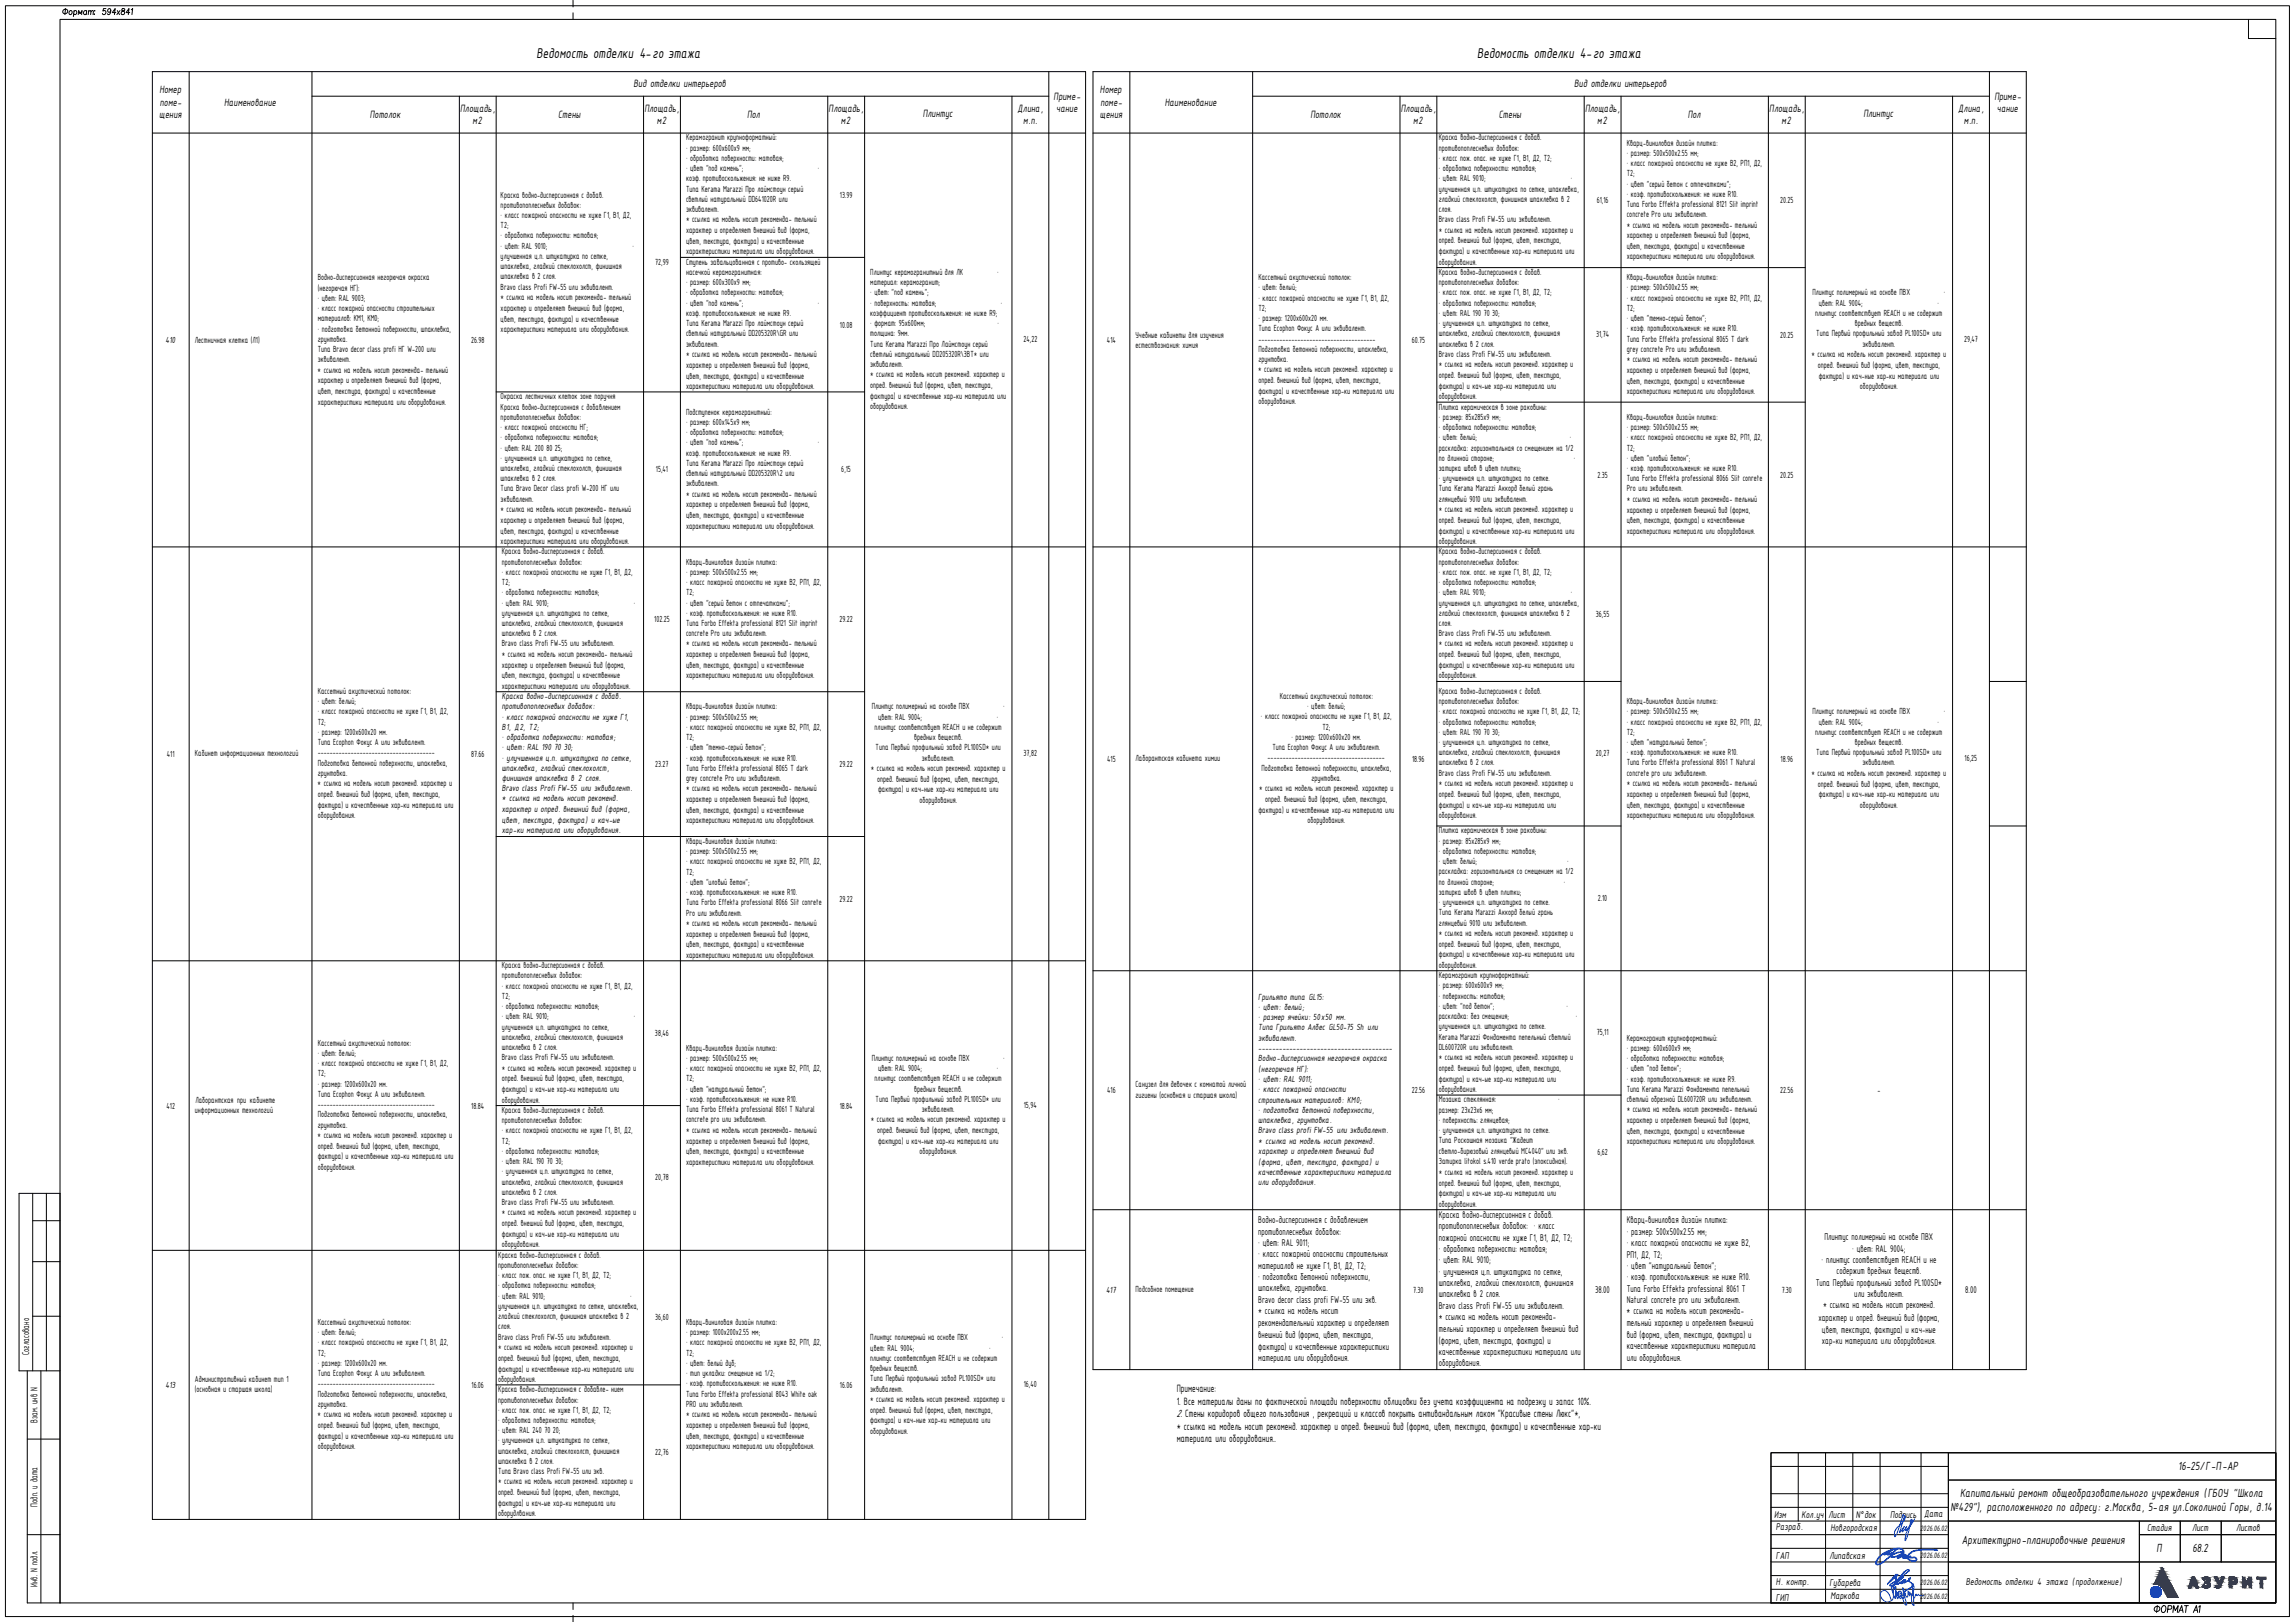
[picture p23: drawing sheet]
<svg xmlns="http://www.w3.org/2000/svg" width="841mm" height="594mm" viewBox="0 0 841 594" stroke-linecap="round" stroke-linejoin="round" font-family="sans-serif">
<defs><g id="words">
<text font-size="5.7" x="788.1" y="592">ФОРМАТ А1</text>
<g font-size="5.6">
<text x="196.6" y="21.3">Ведомость отделки 4-го этажа</text>
<text x="541.3" y="21.3">Ведомость отделки 4-го этажа</text>
</g>
<g font-size="4.7">
<text x="798.2" y="538.4">16-25/Г-П-АР</text>
<text x="718.3" y="548.1">Капитальный ремонт общеобразовательного учреждения (ГБОУ &quot;Школа</text>
<text x="714.8" y="553.4">№429&quot;), расположенного по адресу: г.Москва, 5-ая ул.Соколиной Горы, д.14</text>
<text x="718.9" y="565.6">Архитектурно-планировочные решения</text>
<text x="790.3" y="568.6">П</text>
<text x="803.4" y="568.6">68.2</text>
</g>
<g font-size="4.2">
<text x="58.4" y="34.1">Номер</text>
<text x="232.2" y="31.7">Вид отделки интерьеров</text>
<text x="403.1" y="34.1">Номер</text>
<text x="576.9" y="31.7">Вид отделки интерьеров</text>
<text x="58.5" y="38.6">поме-</text>
<text x="82.1" y="38.9">Наименование</text>
<text x="168.7" y="41.1">Площадь,</text>
<text x="236.2" y="41.1">Площадь,</text>
<text x="303.7" y="41.1">Площадь,</text>
<text x="372.9" y="41.1">Длина,</text>
<text x="386.1" y="36.6">Приме-</text>
<text x="387.1" y="41.1">чание</text>
<text x="403.2" y="38.6">поме-</text>
<text x="426.8" y="38.9">Наименование</text>
<text x="513.4" y="41.1">Площадь,</text>
<text x="580.9" y="41.1">Площадь,</text>
<text x="648.4" y="41.1">Площадь,</text>
<text x="717.6" y="41.1">Длина,</text>
<text x="730.8" y="36.6">Приме-</text>
<text x="731.8" y="41.1">чание</text>
<text x="58.4" y="43.2">щения</text>
<text x="135.5" y="43.3">Потолок</text>
<text x="173.1" y="45.6">м2</text>
<text x="204.5" y="43.3">Стены</text>
<text x="240.6" y="45.6">м2</text>
<text x="273.8" y="43.3">Пол</text>
<text x="308.1" y="45.6">м2</text>
<text x="338.1" y="42.9">Плинтус</text>
<text x="375" y="45.6">м.п.</text>
<text x="403.1" y="43.2">щения</text>
<text x="480.2" y="43.3">Потолок</text>
<text x="517.8" y="45.6">м2</text>
<text x="549.3" y="43.3">Стены</text>
<text x="585.3" y="45.6">м2</text>
<text x="618.5" y="43.3">Пол</text>
<text x="652.8" y="45.6">м2</text>
<text x="682.8" y="42.9">Плинтус</text>
<text x="719.7" y="45.6">м.п.</text>
<text x="431.2" y="510">Примечание:</text>
<text x="431.2" y="514.5">1. Все материалы даны по фактической площади поверхности облицовки без учета коэффициента на подрезку и запас 10%.</text>
<text x="431.2" y="519">2. Стены коридоров общего пользования , рекреаций и классов покрыть антивандальным лаком &quot;Красивые стены Люкс&quot;*,</text>
<text x="431.2" y="523.8">* ссылка на модель носит рекоменд. характер и опред. внешний вид (форма, цвет, текстура, фактура) и качественные хар-ки</text>
<text x="431.2" y="528.3">материала или оборудования..</text>
</g>
<g font-size="3.9">
<text x="461.1" y="448">Водно-дисперсионная с добавлением</text>
<text x="527.3" y="446">Краска водно-дисперсионная с добав.</text>
<text x="596.1" y="448.1">Кварц-виниловая дизайн плитка:</text>
<text x="461.1" y="452.2">противоплесневых добавок:</text>
<text x="527.3" y="450.2">противопоплесневых добавок: • класс</text>
<text x="527.3" y="454.4">пожарной опасности не хуже Г1, В1, Д2, Т2;</text>
<text x="596.1" y="452.3">• размер: 500х500х2.55 мм;</text>
<text x="668.6" y="454.3">Плинтус полимерный на основе ПВХ</text>
<text x="461.1" y="456.3">• цвет: RAL 9011;</text>
<text x="461.1" y="460.5">• класс пожарной опасности строительных</text>
<text x="527.3" y="458.5">• обработка поверхности: матовая;</text>
<text x="596.1" y="456.5">• класс пожарной опасности не хуже В2,</text>
<text x="596.1" y="460.6">РП1, Д2, Т2;</text>
<text x="678.8" y="458.4">• цвет: RAL 9004;</text>
<text x="461.1" y="464.7">материалов не хуже Г1, В1, Д2, Т2;</text>
<text x="527.3" y="462.7">• цвет: RAL 9010;</text>
<text x="527.3" y="466.9">• улучшенная ц.п. штукатурка по сетке,</text>
<text x="596.1" y="464.8">• цвет &quot;натуральный бетон&quot;;</text>
<text x="667.5" y="462.6">• плинтус соответствует REACH и не</text>
<text x="673.1" y="466.7">содержит вредных веществ.</text>
<text x="461.1" y="468.8">• подготовка бетонной поверхности,</text>
<text x="461.1" y="473">шпаклевка, грунтовка.</text>
<text x="527.3" y="471">шпаклевка, гладкий стеклохолст, финишная</text>
<text x="584.6" y="473.6">38.00</text>
<text x="596.1" y="468.9">• коэф. противоскольжения: не ниже R10.</text>
<text x="596.1" y="473.1">Типа Forbo Effekta professional 8061 T</text>
<text x="665.4" y="470.9">Типа Первый профильный завод PL100SD*</text>
<text x="720.2" y="473.6">8.00</text>
<text x="461.1" y="477.2">Bravo decor class profi FW-55 или экв.</text>
<text x="527.3" y="475.2">шпаклевка в 2 слоя.</text>
<text x="527.3" y="479.4">Bravo class Profi FW-55 или эквивалент.</text>
<text x="596.1" y="477.3">Natural concrete pro или эквивалент.</text>
<text x="668.1" y="479.2">* ссылка на модель носит рекоменд.</text>
<text x="679.5" y="475.1">или эквивалент.</text>
<text x="461.1" y="481.3">* ссылка на модель носит</text>
<text x="461.1" y="485.5">рекомендательный характер и определяет</text>
<text x="527.2" y="483.5">* ссылка на модель носит рекоменда-</text>
<text x="596.1" y="481.4">* ссылка на модель носит рекоменда-</text>
<text x="596.1" y="485.6">тельный характер и определяет внешний</text>
<text x="666.4" y="483.7">характер и опред. внешний вид (форма,</text>
<text x="461.1" y="489.9">внешний вид (форма, цвет, текстура,</text>
<text x="527.3" y="487.7">тельный характер и определяет внешний вид</text>
<text x="596.1" y="490">вид (форма, цвет, текстура, фактура) и</text>
<text x="667.6" y="488.1">цвет, текстура, фактура) и кач-ные</text>
<text x="10.7" y="496.4" transform="rotate(-90 10.7 496.4)">Согласовано</text>
<text x="461.1" y="494.3">фактура) и качественные характеристики</text>
<text x="527.3" y="492.1">(форма, цвет, текстура, фактура) и</text>
<text x="527.3" y="496.3">качественные характеристики материала или</text>
<text x="596.1" y="494.2">качественные характеристики материала</text>
<text x="667.6" y="492.2">хар-ки материала или оборудования.</text>
<text x="461.1" y="498.5">материала или оборудования.</text>
<text x="527.3" y="500.5">оборудования.</text>
<text x="596.1" y="498.4">или оборудования.</text>
<text x="13.7" y="521.1" transform="rotate(-90 13.7 521.1)">Взам. инв N</text>
<text x="13.7" y="551.9" transform="rotate(-90 13.7 551.9)">Подп. и дата</text>
<text x="650.1" y="555.8">Изм</text>
<text x="660.1" y="555.8">Кол.уч</text>
<text x="670.1" y="555.8">Лист</text>
<text x="680.1" y="555.8">N°док</text>
<text x="692.6" y="555.8">Подпись</text>
<text x="705.2" y="555.7">Дата</text>
<text x="650.8" y="560.5">Разраб.</text>
<text x="670.8" y="560.7">Новгородская</text>
<text x="786.8" y="560.8">Стадия</text>
<text x="803.3" y="560.8">Лист</text>
<text x="819.4" y="560.8">Листов</text>
<text x="650.8" y="571.1">ГАП</text>
<text x="670.4" y="571.2">Липавская</text>
<text x="13.7" y="581.2" transform="rotate(-90 13.7 581.2)">Инв. N подл.</text>
<text x="650.8" y="580.7">Н. контр.</text>
<text x="670.4" y="580.8">Губарева</text>
<text x="720.4" y="580.6">Ведомость отделки 4 этажа (продолжение)</text>
<text x="650.8" y="586.3">ГИП</text>
<text x="670.8" y="585.7">Маркова</text>
</g>
<g font-size="3.5">
<text x="251.4" y="51.4">Керамогранит крупноформатный:</text>
<text x="527.3" y="51.4">Краска водно-дисперсионная с добав.</text>
<text x="596.1" y="53.3">Кварц-виниловая дизайн плитка:</text>
<text x="251.4" y="55.2">• размер: 600х600х9 мм;</text>
<text x="251.4" y="58.9">• обработка поверхности: матовая;</text>
<text x="527.3" y="55.2">противопоплесневых добавок:</text>
<text x="527.3" y="58.9">• класс пож. опас. не хуже Г1, В1, Д2, Т2;</text>
<text x="596.1" y="57.1">• размер: 500х500х2.55 мм;</text>
<text x="251.4" y="62.7">• цвет &quot;под камень&quot;;</text>
<text x="299.8" y="62.7">•</text>
<text x="527.3" y="62.7">• обработка поверхности: матовая;</text>
<text x="596.1" y="60.8">• класс пожарной опасности не хуже В2, РП1, Д2,</text>
<text x="596.1" y="64.6">Т2;</text>
<text x="251.4" y="66.5">коэф. противоскольжения: не ниже R9.</text>
<text x="251.4" y="70.2">Типа Kerama Marazzi Про лаймстоун серый</text>
<text x="527.3" y="66.5">• цвет: RAL 9010;</text>
<text x="527.3" y="70.2">улучшенная ц.п. штукатурка по сетке, шпаклевка,</text>
<text x="575.6" y="66.5">•</text>
<text x="596.1" y="68.3">• цвет &quot;серый бетон с отпечатками&quot;;</text>
<text x="183.5" y="72.3">Краска водно-дисперсионная с добав.</text>
<text x="183.5" y="76.1">противопоплесневых добавок:</text>
<text x="251.4" y="73.9">светлый натуральный DD641020R или</text>
<text x="251.4" y="77.7">эквивалент.</text>
<text x="307.8" y="72.6">13.99</text>
<text x="527.3" y="73.9">гладкий стеклохолст, финишная шпаклевка в 2</text>
<text x="527.3" y="77.7">слоя.</text>
<text x="585.1" y="74.3">61,16</text>
<text x="596.1" y="72.1">• коэф. противоскольжения: не ниже R10.</text>
<text x="596.1" y="75.8">Типа Forbo Effekta professional 8121 Slit imprint</text>
<text x="652.4" y="74.5">20.25</text>
<text x="183.5" y="79.8">• класс пожарной опасности не хуже Г1, В1, Д2,</text>
<text x="183.5" y="83.6">Т2;</text>
<text x="251.4" y="81.4">* ссылка на модель носит рекоменда- тельный</text>
<text x="527.3" y="81.4">Bravo class Profi FW-55 или эквивалент.</text>
<text x="596.1" y="83.3">* ссылка на модель носит рекоменда- тельный</text>
<text x="596.1" y="79.6">concrete Pro или эквивалент.</text>
<text x="183.5" y="87.3">• обработка поверхности: матовая;</text>
<text x="251.4" y="85.4">характер и определяет внешний вид (форма,</text>
<text x="251.4" y="89.4">цвет, текстура, фактура) и качественные</text>
<text x="527.3" y="85.2">* ссылка на модель носит рекоменд. характер и</text>
<text x="527.3" y="89.2">опред. внешний вид (форма, цвет, текстура,</text>
<text x="596.1" y="87.3">характер и определяет внешний вид (форма,</text>
<text x="183.5" y="91.1">• цвет: RAL 9010;</text>
<text x="183.5" y="94.8">улучшенная ц.п. штукатурка по сетке,</text>
<text x="231.8" y="91.1">•</text>
<text x="251.4" y="93.1">характеристики материала или оборудования.</text>
<text x="527.3" y="93.1">фактура) и качественные хар-ки материала или</text>
<text x="596.1" y="91.3">цвет, текстура, фактура) и качественные</text>
<text x="596.1" y="95">характеристики материала или оборудования.</text>
<text x="183.5" y="98.6">шпаклевка, гладкий стеклохолст, финишная</text>
<text x="240.1" y="97">72,99</text>
<text x="251.4" y="97">Ступень завальцованная с противо- скользящей</text>
<text x="251.4" y="100.7">насечкой керамогранитная:</text>
<text x="318.9" y="100.7">Плинтус керамогранитный для ЛК</text>
<text x="365.4" y="100.7">•</text>
<text x="527.3" y="96.9">оборудования.</text>
<text x="527.3" y="100.7">Краска водно-дисперсионная с добав.</text>
<text x="116.4" y="102.5">Водно-дисперсионная негорючая окраска</text>
<text x="116.4" y="106.5">(негорючая НГ):</text>
<text x="183.5" y="102.3">шпаклевка в 2 слоя.</text>
<text x="183.5" y="106.1">Bravo class Profi FW-55 или эквивалент.</text>
<text x="251.4" y="104.5">• размер: 600х300х9 мм;</text>
<text x="318.9" y="104.5">материал: керамогранит;</text>
<text x="461.1" y="102.6">Кассетный акустический потолок:</text>
<text x="461.1" y="106.4">• цвет: белый;</text>
<text x="527.3" y="104.5">противопоплесневых добавок:</text>
<text x="596.1" y="102.6">Кварц-виниловая дизайн плитка:</text>
<text x="596.1" y="106.4">• размер: 500х500х2.55 мм;</text>
<text x="116.4" y="110.2">• цвет: RAL 9003;</text>
<text x="116.4" y="114">• класс пожарной опасности строительных</text>
<text x="183.5" y="109.8">* ссылка на модель носит рекоменда- тельный</text>
<text x="183.5" y="113.8">характер и определяет внешний вид (форма,</text>
<text x="251.4" y="108.2">• обработка поверхности: матовая;</text>
<text x="251.4" y="112">• цвет &quot;под камень&quot;;</text>
<text x="299.8" y="112">•</text>
<text x="318.9" y="108.2">• цвет: &quot;под камень&quot;;</text>
<text x="318.9" y="112">• поверхность: матовая;</text>
<text x="366.8" y="112">•</text>
<text x="461.1" y="110.1">• класс пожарной опасности не хуже Г1, В1, Д2,</text>
<text x="461.1" y="113.8">Т2;</text>
<text x="527.3" y="108.2">• класс пож. опас. не хуже Г1, В1, Д2, Т2;</text>
<text x="527.3" y="112">• обработка поверхности: матовая;</text>
<text x="596.1" y="110.1">• класс пожарной опасности не хуже В2, РП1, Д2,</text>
<text x="596.1" y="113.8">Т2;</text>
<text x="664.2" y="108.2">Плинтус полимерный на основе ПВХ</text>
<text x="666.5" y="112">цвет: RAL 9004;</text>
<text x="710" y="112">•</text>
<text x="712.4" y="108.2">•</text>
<text x="116.4" y="117.7">материалов: КМ1, КМ0;</text>
<text x="183.5" y="117.8">цвет, текстура, фактура) и качественные</text>
<text x="251.4" y="115.7">коэф. противоскольжения: не ниже R9.</text>
<text x="251.4" y="119.5">Типа Kerama Marazzi Про лаймстоун серый</text>
<text x="318.9" y="115.7">коэффициент противоскольжения: не ниже R9;</text>
<text x="318.9" y="119.5">• формат: 95х600мм;</text>
<text x="365.5" y="119.5">•</text>
<text x="461.1" y="117.6">• размер: 1200х600х20 мм.</text>
<text x="527.3" y="115.7">• цвет: RAL 190 70 30;</text>
<text x="527.3" y="119.5">• улучшенная ц.п. штукатурка по сетке,</text>
<text x="596.1" y="117.6">• цвет &quot;темно-серый бетон&quot;;</text>
<text x="665.2" y="115.7">плинтус соответствует REACH и не содержит</text>
<text x="679.7" y="119.5">вредных веществ.</text>
<text x="60.6" y="125.7">410</text>
<text x="71.4" y="125.7">Лестничная клетка (Л1)</text>
<text x="116.4" y="121.5">• подготовка бетонной поверхности, шпаклевка,</text>
<text x="116.4" y="125.2">грунтовка.</text>
<text x="172.6" y="125.7">26.98</text>
<text x="183.5" y="121.5">характеристики материала или оборудования.</text>
<text x="251.4" y="123.2">светлый натуральный DD205320R\GR или</text>
<text x="307.8" y="120">10.08</text>
<text x="318.9" y="123.2">толщина: 9мм.</text>
<text x="375" y="125.4">24,22</text>
<text x="405.6" y="125.7">414</text>
<text x="416.1" y="123.8">Учебные кабинеты для изучения</text>
<text x="461.1" y="121.3">Типа Ecophon Фокус А или эквивалент.</text>
<text x="461.1" y="125.1">---------------------------------------</text>
<text x="517.4" y="125.7">60.75</text>
<text x="527.3" y="123.2">шпаклевка, гладкий стеклохолст, финишная</text>
<text x="584.9" y="123.6">31,74</text>
<text x="596.1" y="121.3">• коэф. противоскольжения: не ниже R10.</text>
<text x="596.1" y="125.1">Типа Forbo Effekta professional 8065 T dark</text>
<text x="652.4" y="123.8">20.25</text>
<text x="665.6" y="123.2">Типа Первый профильный завод PL100SD* или</text>
<text x="719.7" y="125.4">29,47</text>
<text x="116.4" y="129">Типа Bravo decor class profi НГ W-200 или</text>
<text x="251.4" y="130.7">* ссылка на модель носит рекоменда- тельный</text>
<text x="251.4" y="127">эквивалент.</text>
<text x="318.9" y="127">Типа Kerama Marazzi Про Лаймстоун серый</text>
<text x="318.9" y="130.7">светлый натуральный DD205320R\3BT* или</text>
<text x="416.1" y="127.5">естествознания: химия</text>
<text x="461.1" y="128.9">Подготовка бетонной поверхности, шпаклевка,</text>
<text x="527.3" y="127">шпаклевка в 2 слоя.</text>
<text x="527.3" y="130.7">Bravo class Profi FW-55 или эквивалент.</text>
<text x="596.1" y="128.9">grey concrete Pro или эквивалент.</text>
<text x="663.9" y="130.7">* ссылка на модель носит рекоменд. характер и</text>
<text x="682.6" y="127">эквивалент.</text>
<text x="116.4" y="136.5">* ссылка на модель носит рекоменда- тельный</text>
<text x="116.4" y="132.7">эквивалент.</text>
<text x="251.4" y="134.7">характер и определяет внешний вид (форма,</text>
<text x="318.9" y="134.5">эквивалент.</text>
<text x="461.1" y="136.3">* ссылка на модель носит рекоменд. характер и</text>
<text x="461.1" y="132.6">грунтовка.</text>
<text x="527.3" y="134.5">* ссылка на модель носит рекоменд. характер и</text>
<text x="596.1" y="132.6">* ссылка на модель носит рекоменда- тельный</text>
<text x="596.1" y="136.6">характер и определяет внешний вид (форма,</text>
<text x="666.1" y="134.7">опред. внешний вид (форма, цвет, текстура,</text>
<text x="116.4" y="140.4">характер и определяет внешний вид (форма,</text>
<text x="251.4" y="138.7">цвет, текстура, фактура) и качественные</text>
<text x="251.4" y="142.4">характеристики материала или оборудования.</text>
<text x="318.9" y="138.2">* ссылка на модель носит рекоменд. характер и</text>
<text x="318.9" y="142.2">опред. внешний вид (форма, цвет, текстура,</text>
<text x="461.1" y="140.3">опред. внешний вид (форма, цвет, текстура,</text>
<text x="527.3" y="138.4">опред. внешний вид (форма, цвет, текстура,</text>
<text x="527.3" y="142.4">фактура) и кач-ые хар-ки материала или</text>
<text x="596.1" y="140.5">цвет, текстура, фактура) и качественные</text>
<text x="666.5" y="138.7">фактура) и кач-ные хар-ки материала или</text>
<text x="681.6" y="142.4">оборудования.</text>
<text x="116.4" y="144.4">цвет, текстура, фактура) и качественные</text>
<text x="116.4" y="148.2">характеристики материала или оборудования.</text>
<text x="183.5" y="146.3">Окраска лестничных клеток зоне поручня</text>
<text x="318.9" y="146.2">фактура) и качественные хар-ки материала или</text>
<text x="318.9" y="149.9">оборудования.</text>
<text x="461.1" y="144.3">фактура) и качественные хар-ки материала или</text>
<text x="461.1" y="148.1">оборудования.</text>
<text x="527.3" y="146.2">оборудования.</text>
<text x="596.1" y="144.3">характеристики материала или оборудования.</text>
<text x="183.5" y="150">Краска водно-дисперсионная с добавлением</text>
<text x="183.5" y="153.7">противопоплесневых добавок:</text>
<text x="251.4" y="151.9">Подступенок керамогранитный:</text>
<text x="251.4" y="155.6">• размер: 600х145х9 мм;</text>
<text x="527.3" y="150">Плитка керамическая в зоне раковины:</text>
<text x="527.3" y="153.7">• размер: 85х285х9 мм;</text>
<text x="596.1" y="153.7">Кварц-виниловая дизайн плитка:</text>
<text x="183.5" y="157.5">• класс пожарной опасности НГ;</text>
<text x="183.5" y="161.2">• обработка поверхности: матовая;</text>
<text x="251.4" y="159.4">• обработка поверхности: матовая;</text>
<text x="527.3" y="157.5">• обработка поверхности: матовая;</text>
<text x="527.3" y="161.2">• цвет: белый;</text>
<text x="575.3" y="161.2">•</text>
<text x="596.1" y="157.5">• размер: 500х500х2.55 мм;</text>
<text x="596.1" y="161.2">• класс пожарной опасности не хуже В2, РП1, Д2,</text>
<text x="183.5" y="165">• цвет: RAL 200 80 25;</text>
<text x="251.4" y="163.1">• цвет &quot;под камень&quot;;</text>
<text x="251.4" y="166.9">коэф. противоскольжения: не ниже R9.</text>
<text x="299.8" y="163.1">•</text>
<text x="527.3" y="165">раскладка: горизонтальная со смещением на 1/2</text>
<text x="596.1" y="165">Т2;</text>
<text x="183.5" y="168.8">• улучшенная ц.п. штукатурка по сетке,</text>
<text x="183.5" y="172.5">шпаклевка, гладкий стеклохолст, финишная</text>
<text x="240.3" y="172.8">15,41</text>
<text x="251.4" y="170.6">Типа Kerama Marazzi Про лаймстоун серый</text>
<text x="308.3" y="172.8">6,15</text>
<text x="527.3" y="168.8">по длинной стороне;</text>
<text x="527.3" y="172.5">затирка швов в цвет плитки;</text>
<text x="576.8" y="168.8">•</text>
<text x="596.1" y="168.8">• цвет &quot;иловый бетон&quot;;</text>
<text x="596.1" y="172.5">• коэф. противоскольжения: не ниже R10.</text>
<text x="183.5" y="176.2">шпаклевка в 2 слоя.</text>
<text x="183.5" y="180">Типа Bravo Decor class profi W-200 НГ или</text>
<text x="251.4" y="174.4">светлый натуральный DD205320R\2 или</text>
<text x="251.4" y="178.1">эквивалент.</text>
<text x="527.3" y="176.2">• улучшенная ц.п. штукатурка по сетке.</text>
<text x="527.3" y="180">Типа Kerama Marazzi Аккорд белый грань</text>
<text x="585.4" y="174.9">2.35</text>
<text x="596.1" y="176.2">Типа Forbo Effekta professional 8066 Slit conrete</text>
<text x="596.1" y="180">Pro или эквивалент.</text>
<text x="652.4" y="174.9">20.25</text>
<text x="183.5" y="183.7">эквивалент.</text>
<text x="251.4" y="181.9">* ссылка на модель носит рекоменда- тельный</text>
<text x="251.4" y="185.9">характер и определяет внешний вид (форма,</text>
<text x="527.3" y="183.7">глянцевый 9010 или эквивалент.</text>
<text x="596.1" y="183.7">* ссылка на модель носит рекоменда- тельный</text>
<text x="183.5" y="187.5">* ссылка на модель носит рекоменда- тельный</text>
<text x="183.5" y="191.5">характер и определяет внешний вид (форма,</text>
<text x="251.4" y="189.8">цвет, текстура, фактура) и качественные</text>
<text x="527.3" y="187.5">* ссылка на модель носит рекоменд. характер и</text>
<text x="527.3" y="191.5">опред. внешний вид (форма, цвет, текстура,</text>
<text x="596.1" y="187.7">характер и определяет внешний вид (форма,</text>
<text x="596.1" y="191.7">цвет, текстура, фактура) и качественные</text>
<text x="183.5" y="195.4">цвет, текстура, фактура) и качественные</text>
<text x="251.4" y="193.6">характеристики материала или оборудования.</text>
<text x="527.3" y="195.4">фактура) и качественные хар-ки материала или</text>
<text x="596.1" y="195.4">характеристики материала или оборудования.</text>
<text x="183.5" y="199.2">характеристики материала или оборудования.</text>
<text x="183.9" y="203">Краска водно-дисперсионная с добав.</text>
<text x="527.3" y="199.2">оборудования.</text>
<text x="527.3" y="203">Краска водно-дисперсионная с добав.</text>
<text x="183.9" y="206.8">противопоплесневых добавок:</text>
<text x="251.4" y="206.8">Кварц-виниловая дизайн плитка:</text>
<text x="527.3" y="206.8">противопоплесневых добавок:</text>
<text x="183.9" y="210.5">• класс пожарной опасности не хуже Г1, В1, Д2,</text>
<text x="183.9" y="214.3">Т2;</text>
<text x="251.4" y="210.5">• размер: 500х500х2.55 мм;</text>
<text x="251.4" y="214.3">• класс пожарной опасности не хуже В2, РП1, Д2,</text>
<text x="527.3" y="210.5">• класс пож. опас. не хуже Г1, В1, Д2, Т2;</text>
<text x="527.3" y="214.3">• обработка поверхности: матовая;</text>
<text x="183.9" y="218">• обработка поверхности: матовая;</text>
<text x="183.9" y="221.8">• цвет: RAL 9010;</text>
<text x="232.3" y="221.8">•</text>
<text x="251.4" y="218">Т2;</text>
<text x="251.4" y="221.8">• цвет &quot;серый бетон с отпечатками&quot;;</text>
<text x="527.3" y="218">• цвет: RAL 9010;</text>
<text x="527.3" y="221.8">улучшенная ц.п. штукатурка по сетке, шпаклевка,</text>
<text x="575.6" y="218">•</text>
<text x="183.9" y="225.5">улучшенная ц.п. штукатурка по сетке,</text>
<text x="239.8" y="228">102.25</text>
<text x="251.4" y="225.5">• коэф. противоскольжения: не ниже R10.</text>
<text x="307.6" y="228">29.22</text>
<text x="527.3" y="225.5">гладкий стеклохолст, финишная шпаклевка в 2</text>
<text x="584.8" y="225.9">36,55</text>
<text x="183.9" y="229.3">шпаклевка, гладкий стеклохолст, финишная</text>
<text x="183.9" y="233">шпаклевка в 2 слоя.</text>
<text x="251.4" y="229.3">Типа Forbo Effekta professional 8121 Slit imprint</text>
<text x="251.4" y="233">concrete Pro или эквивалент.</text>
<text x="527.3" y="229.3">слоя.</text>
<text x="527.3" y="233">Bravo class Profi FW-55 или эквивалент.</text>
<text x="183.9" y="236.8">Bravo class Profi FW-55 или эквивалент.</text>
<text x="251.4" y="236.8">* ссылка на модель носит рекоменда- тельный</text>
<text x="527.3" y="236.8">* ссылка на модель носит рекоменд. характер и</text>
<text x="183.9" y="240.5">* ссылка на модель носит рекоменда- тельный</text>
<text x="183.9" y="244.5">характер и определяет внешний вид (форма,</text>
<text x="251.4" y="240.7">характер и определяет внешний вид (форма,</text>
<text x="251.4" y="244.7">цвет, текстура, фактура) и качественные</text>
<text x="527.3" y="240.7">опред. внешний вид (форма, цвет, текстура,</text>
<text x="527.3" y="244.7">фактура) и качественные хар-ки материала или</text>
<text x="183.9" y="248.5">цвет, текстура, фактура) и качественные</text>
<text x="251.4" y="248.5">характеристики материала или оборудования.</text>
<text x="527.3" y="248.5">оборудования.</text>
<text x="116.4" y="254.2">Кассетный акустический потолок:</text>
<text x="116.4" y="257.9">• цвет: белый;</text>
<text x="183.9" y="256">Краска водно-дисперсионная с добав.</text>
<text x="183.9" y="252.2">характеристики материала или оборудования.</text>
<text x="468.9" y="256">Кассетный акустический потолок:</text>
<text x="527.3" y="254.1">Краска водно-дисперсионная с добав.</text>
<text x="527.3" y="257.9">противопоплесневых добавок:</text>
<text x="596.1" y="257.9">Кварц-виниловая дизайн плитка:</text>
<text x="116.4" y="261.7">• класс пожарной опасности не хуже Г1, В1, Д2,</text>
<text x="183.9" y="259.8">противопоплесневых добавок:</text>
<text x="183.9" y="263.5">• класс пожарной опасности не хуже Г1,</text>
<text x="251.4" y="259.8">Кварц-виниловая дизайн плитка:</text>
<text x="251.4" y="263.5">• размер: 500х500х2.55 мм;</text>
<text x="319.5" y="259.8">Плинтус полимерный на основе ПВХ</text>
<text x="321.8" y="263.5">цвет: RAL 9004;</text>
<text x="365.3" y="263.5">•</text>
<text x="367.7" y="259.8">•</text>
<text x="462.1" y="263.5">• класс пожарной опасности не хуже Г1, В1, Д2,</text>
<text x="479" y="259.8">• цвет: белый;</text>
<text x="527.3" y="261.6">• класс пожарной опасности не хуже Г1, В1, Д2, Т2;</text>
<text x="596.1" y="261.6">• размер: 500х500х2.55 мм;</text>
<text x="664.2" y="261.6">Плинтус полимерный на основе ПВХ</text>
<text x="712.4" y="261.6">•</text>
<text x="116.4" y="265.4">Т2;</text>
<text x="116.4" y="269.2">• размер: 1200х600х20 мм.</text>
<text x="183.9" y="267.3">В1, Д2, Т2;</text>
<text x="251.4" y="267.3">• класс пожарной опасности не хуже В2, РП1, Д2,</text>
<text x="320.5" y="267.3">плинтус соответствует REACH и не содержит</text>
<text x="484.6" y="267.2">Т2;</text>
<text x="527.3" y="265.4">• обработка поверхности: матовая;</text>
<text x="527.3" y="269.1">• цвет: RAL 190 70 30;</text>
<text x="596.1" y="265.4">• класс пожарной опасности не хуже В2, РП1, Д2,</text>
<text x="596.1" y="269.1">Т2;</text>
<text x="665.2" y="269.1">плинтус соответствует REACH и не содержит</text>
<text x="666.5" y="265.4">цвет: RAL 9004;</text>
<text x="710" y="265.4">•</text>
<text x="116.4" y="272.9">Типа Ecophon Фокус А или эквивалент.</text>
<text x="183.9" y="271.1">• обработка поверхности: матовая;</text>
<text x="183.9" y="274.8">• цвет: RAL 190 70 30;</text>
<text x="251.4" y="271.1">Т2;</text>
<text x="251.4" y="274.8">• цвет &quot;темно-серый бетон&quot;;</text>
<text x="320.9" y="274.8">Типа Первый профильный завод PL100SD* или</text>
<text x="335" y="271.1">вредных веществ.</text>
<text x="466.3" y="274.8">Типа Ecophon Фокус А или эквивалент.</text>
<text x="473.3" y="271">• размер: 1200х600х20 мм.</text>
<text x="527.3" y="272.9">• улучшенная ц.п. штукатурка по сетке,</text>
<text x="596.1" y="272.9">• цвет &quot;натуральный бетон&quot;;</text>
<text x="679.7" y="272.9">вредных веществ.</text>
<text x="61.2" y="277.2">411</text>
<text x="71.4" y="276.9">Кабинет информационных технологий</text>
<text x="116.4" y="276.7">---------------------------------------</text>
<text x="116.4" y="280.4">Подготовка бетонной поверхности, шпаклевка,</text>
<text x="172.6" y="277.2">87.66</text>
<text x="183.9" y="278.5">• улучшенная ц.п. штукатурка по сетке,</text>
<text x="240.1" y="281">23.27</text>
<text x="251.4" y="278.5">• коэф. противоскольжения: не ниже R10.</text>
<text x="307.6" y="281">29.22</text>
<text x="337.8" y="278.5">эквивалент.</text>
<text x="375.1" y="277">37,82</text>
<text x="405.7" y="279.1">415</text>
<text x="416.1" y="278.7">Лаборантская кабинета химии</text>
<text x="464.5" y="278.5">---------------------------------------</text>
<text x="517.5" y="279.1">18.96</text>
<text x="527.3" y="276.6">шпаклевка, гладкий стеклохолст, финишная</text>
<text x="527.3" y="280.4">шпаклевка в 2 слоя.</text>
<text x="584.8" y="277">20,27</text>
<text x="596.1" y="276.6">• коэф. противоскольжения: не ниже R10.</text>
<text x="596.1" y="280.4">Типа Forbo Effekta professional 8061 T Natural</text>
<text x="652.5" y="279.1">18.96</text>
<text x="665.6" y="276.6">Типа Первый профильный завод PL100SD* или</text>
<text x="682.6" y="280.4">эквивалент.</text>
<text x="720" y="278.8">16,25</text>
<text x="116.4" y="287.9">* ссылка на модель носит рекоменд. характер и</text>
<text x="116.4" y="284.2">грунтовка.</text>
<text x="183.9" y="282.3">шпаклевка, гладкий стеклохолст,</text>
<text x="184" y="286.1">финишная шпаклевка в 2 слоя.</text>
<text x="251.4" y="282.3">Типа Forbo Effekta professional 8065 T dark</text>
<text x="251.4" y="286.1">grey concrete Pro или эквивалент.</text>
<text x="319.2" y="282.3">* ссылка на модель носит рекоменд. характер и</text>
<text x="321.4" y="286.3">опред. внешний вид (форма, цвет, текстура,</text>
<text x="462.3" y="282.3">Подготовка бетонной поверхности, шпаклевка,</text>
<text x="480.6" y="286">грунтовка.</text>
<text x="527.3" y="287.9">* ссылка на модель носит рекоменд. характер и</text>
<text x="527.3" y="284.1">Bravo class Profi FW-55 или эквивалент.</text>
<text x="596.1" y="287.9">* ссылка на модель носит рекоменда- тельный</text>
<text x="596.1" y="284.1">concrete pro или эквивалент.</text>
<text x="663.9" y="284.1">* ссылка на модель носит рекоменд. характер и</text>
<text x="116.4" y="291.9">опред. внешний вид (форма, цвет, текстура,</text>
<text x="183.9" y="293.6">* ссылка на модель носит рекоменд.</text>
<text x="183.9" y="289.8">Bravo class Profi FW-55 или эквивалент.</text>
<text x="251.4" y="289.8">* ссылка на модель носит рекоменда- тельный</text>
<text x="251.4" y="293.8">характер и определяет внешний вид (форма,</text>
<text x="321.8" y="290.3">фактура) и кач-ные хар-ки материала или</text>
<text x="336.9" y="294">оборудования.</text>
<text x="461.4" y="289.7">* ссылка на модель носит рекоменд. характер и</text>
<text x="463.6" y="293.7">опред. внешний вид (форма, цвет, текстура,</text>
<text x="527.3" y="291.9">опред. внешний вид (форма, цвет, текстура,</text>
<text x="596.1" y="291.9">характер и определяет внешний вид (форма,</text>
<text x="666.1" y="288.1">опред. внешний вид (форма, цвет, текстура,</text>
<text x="666.5" y="292.1">фактура) и кач-ные хар-ки материала или</text>
<text x="116.4" y="295.9">фактура) и качественные хар-ки материала или</text>
<text x="116.4" y="299.6">оборудования.</text>
<text x="183.9" y="297.5">характер и опред. внешний вид (форма,</text>
<text x="251.4" y="297.7">цвет, текстура, фактура) и качественные</text>
<text x="461.2" y="297.7">фактура) и качественные хар-ки материала или</text>
<text x="527.3" y="295.8">фактура) и кач-ые хар-ки материала или</text>
<text x="527.3" y="299.6">оборудования.</text>
<text x="596.1" y="295.8">цвет, текстура, фактура) и качественные</text>
<text x="596.1" y="299.6">характеристики материала или оборудования.</text>
<text x="681.6" y="295.8">оборудования.</text>
<text x="183.9" y="305.3">хар-ки материала или оборудования.</text>
<text x="183.9" y="301.5">цвет, текстура, фактура) и кач-ые</text>
<text x="251.4" y="301.5">характеристики материала или оборудования.</text>
<text x="479.1" y="301.4">оборудования.</text>
<text x="527.3" y="305.2">Плитка керамическая в зоне раковины:</text>
<text x="251.4" y="309.1">Кварц-виниловая дизайн плитка:</text>
<text x="527.3" y="309">• размер: 85х285х9 мм;</text>
<text x="251.4" y="312.8">• размер: 500х500х2.55 мм;</text>
<text x="251.4" y="316.6">• класс пожарной опасности не хуже В2, РП1, Д2,</text>
<text x="527.3" y="312.7">• обработка поверхности: матовая;</text>
<text x="527.3" y="316.5">• цвет: белый;</text>
<text x="574.4" y="316.5">•</text>
<text x="251.4" y="320.3">Т2;</text>
<text x="527.3" y="320.2">раскладка: горизонтальная со смещением на 1/2</text>
<text x="527.3" y="324">по длинной стороне;</text>
<text x="573" y="324">•</text>
<text x="251.4" y="324.1">• цвет &quot;иловый бетон&quot;;</text>
<text x="251.4" y="327.8">• коэф. противоскольжения: не ниже R10.</text>
<text x="527.3" y="327.7">затирка швов в цвет плитки;</text>
<text x="251.4" y="331.6">Типа Forbo Effekta professional 8066 Slit conrete</text>
<text x="251.4" y="335.3">Pro или эквивалент.</text>
<text x="307.6" y="330.3">29.22</text>
<text x="527.3" y="331.5">• улучшенная ц.п. штукатурка по сетке.</text>
<text x="527.3" y="335.2">Типа Kerama Marazzi Аккорд белый грань</text>
<text x="585.6" y="330.2">2.10</text>
<text x="251.4" y="339.1">* ссылка на модель носит рекоменда- тельный</text>
<text x="527.3" y="339">глянцевый 9010 или эквивалент.</text>
<text x="251.4" y="343">характер и определяет внешний вид (форма,</text>
<text x="251.4" y="347">цвет, текстура, фактура) и качественные</text>
<text x="527.3" y="342.7">* ссылка на модель носит рекоменд. характер и</text>
<text x="527.3" y="346.7">опред. внешний вид (форма, цвет, текстура,</text>
<text x="251.4" y="350.8">характеристики материала или оборудования.</text>
<text x="527.3" y="350.7">фактура) и качественные хар-ки материала или</text>
<text x="183.9" y="354.6">Краска водно-дисперсионная с добав.</text>
<text x="183.9" y="358.3">противопоплесневых добавок:</text>
<text x="527.3" y="354.4">оборудования.</text>
<text x="527.3" y="358.3">Керамогранит крупноформатный:</text>
<text x="183.9" y="362.1">• класс пожарной опасности не хуже Г1, В1, Д2,</text>
<text x="183.9" y="365.9">Т2;</text>
<text x="527.3" y="362">• размер: 600х600х9 мм;</text>
<text x="527.3" y="365.8">• поверхность: матовая;</text>
<text x="183.9" y="369.6">• обработка поверхности: матовая;</text>
<text x="461.1" y="366.1">Грильято типа GL15:</text>
<text x="461.1" y="369.9">• цвет: белый;</text>
<text x="527.3" y="369.5">• цвет: &quot;под бетон&quot;;</text>
<text x="574" y="369.5">•</text>
<text x="183.9" y="373.4">• цвет: RAL 9010;</text>
<text x="183.9" y="377.1">улучшенная ц.п. штукатурка по сетке,</text>
<text x="232.3" y="373.4">•</text>
<text x="461.1" y="373.6">• размер ячейки: 50х50 мм.</text>
<text x="461.1" y="377.4">Типа Грильято Албес GL50-75 Sh или</text>
<text x="527.3" y="373.2">раскладка: без смещения;</text>
<text x="527.3" y="377">улучшенная ц.п. штукатурка по сетке.</text>
<text x="577.5" y="373.2">•</text>
<text x="116.4" y="383">Кассетный акустический потолок:</text>
<text x="183.9" y="380.8">шпаклевка, гладкий стеклохолст, финишная</text>
<text x="240" y="379.3">38,46</text>
<text x="461.1" y="381.1">эквивалент.</text>
<text x="527.3" y="380.8">Kerama Marazzi Фондамента пепельный светлый</text>
<text x="585.1" y="379.2">75,11</text>
<text x="596.1" y="381.1">Керамогранит крупноформатный:</text>
<text x="116.4" y="386.7">• цвет: белый;</text>
<text x="183.9" y="384.6">шпаклевка в 2 слоя.</text>
<text x="183.9" y="388.4">Bravo class Profi FW-55 или эквивалент.</text>
<text x="251.4" y="384.9">Кварц-виниловая дизайн плитка:</text>
<text x="251.4" y="388.6">• размер: 500х500х2.55 мм;</text>
<text x="319.5" y="388.6">Плинтус полимерный на основе ПВХ</text>
<text x="367.7" y="388.6">•</text>
<text x="461.1" y="384.9">---------------------------------------</text>
<text x="461.1" y="388.6">Водно-дисперсионная негорючая окраска</text>
<text x="527.3" y="388.3">* ссылка на модель носит рекоменд. характер и</text>
<text x="527.3" y="384.5">DL600720R или эквивалент.</text>
<text x="596.1" y="384.9">• размер: 600х600х9 мм;</text>
<text x="596.1" y="388.6">• обработка поверхности: матовая;</text>
<text x="116.4" y="390.5">• класс пожарной опасности не хуже Г1, В1, Д2,</text>
<text x="116.4" y="394.2">Т2;</text>
<text x="183.9" y="392.1">* ссылка на модель носит рекоменд. характер и</text>
<text x="251.4" y="392.4">• класс пожарной опасности не хуже В2, РП1, Д2,</text>
<text x="321.8" y="392.4">цвет: RAL 9004;</text>
<text x="365.3" y="392.4">•</text>
<text x="461.1" y="392.6">(негорючая НГ):</text>
<text x="527.3" y="392.2">опред. внешний вид (форма, цвет, текстура,</text>
<text x="596.1" y="392.4">• цвет &quot;под бетон&quot;;</text>
<text x="116.4" y="398">• размер: 1200х600х20 мм.</text>
<text x="116.4" y="401.7">Типа Ecophon Фокус А или эквивалент.</text>
<text x="183.9" y="396.1">опред. внешний вид (форма, цвет, текстура,</text>
<text x="183.9" y="400">фактура) и кач-ые хар-ки материала или</text>
<text x="251.4" y="396.1">Т2;</text>
<text x="251.4" y="399.9">• цвет &quot;натуральный бетон&quot;;</text>
<text x="320.5" y="396.1">плинтус соответствует REACH и не содержит</text>
<text x="335" y="399.9">вредных веществ.</text>
<text x="405.7" y="400.4">416</text>
<text x="416.1" y="398.1">Санузел для девочек с комнатой личной</text>
<text x="461.1" y="396.4">• цвет: RAL 9011;</text>
<text x="461.1" y="400.1">• класс пожарной опасности</text>
<text x="517.4" y="400.4">22.56</text>
<text x="527.3" y="396.2">фактура) и кач-ые хар-ки материала или</text>
<text x="527.3" y="400">оборудования.</text>
<text x="596.1" y="396.1">• коэф. противоскольжения: не ниже R9.</text>
<text x="596.1" y="399.9">Типа Kerama Marazzi Фондамента пепельный</text>
<text x="652.4" y="400.4">22.56</text>
<text x="688" y="400.4">-</text>
<text x="61" y="406.1">412</text>
<text x="71.4" y="407.6">информационных технологий</text>
<text x="71.6" y="403.8">Лаборантская при кабинете</text>
<text x="116.4" y="405.5">---------------------------------------</text>
<text x="172.7" y="406.1">18.84</text>
<text x="183.9" y="403.8">оборудования.</text>
<text x="183.9" y="407.6">Краска водно-дисперсионная с добав.</text>
<text x="251.4" y="403.6">• коэф. противоскольжения: не ниже R10.</text>
<text x="251.4" y="407.4">Типа Forbo Effekta professional 8061 T Natural</text>
<text x="307.7" y="406.1">18.84</text>
<text x="320.9" y="403.6">Типа Первый профильный завод PL100SD* или</text>
<text x="337.8" y="407.4">эквивалент.</text>
<text x="375.2" y="405.8">15,94</text>
<text x="416.1" y="402.1">гигиены (основная и старшая школа)</text>
<text x="461.1" y="403.9">строительных материалов: КМ0;</text>
<text x="461.1" y="407.6">• подготовка бетонной поверхности,</text>
<text x="527.3" y="403.8">Мозаика стеклянная:</text>
<text x="527.3" y="407.5">размер: 23х23х6 мм;</text>
<text x="571" y="403.8">•</text>
<text x="596.1" y="407.4">* ссылка на модель носит рекоменда- тельный</text>
<text x="596.1" y="403.6">светлый обрезной DL600720R или эквивалент.</text>
<text x="116.4" y="409.2">Подготовка бетонной поверхности, шпаклевка,</text>
<text x="116.4" y="413">грунтовка.</text>
<text x="183.9" y="411.4">противопоплесневых добавок:</text>
<text x="251.4" y="411.1">concrete pro или эквивалент.</text>
<text x="319.2" y="411.1">* ссылка на модель носит рекоменд. характер и</text>
<text x="461.1" y="411.3">шпаклевка, грунтовка.</text>
<text x="527.3" y="411.3">• поверхность: глянцевая;</text>
<text x="596.1" y="411.2">характер и определяет внешний вид (форма,</text>
<text x="116.4" y="416.7">* ссылка на модель носит рекоменд. характер и</text>
<text x="183.9" y="415.1">• класс пожарной опасности не хуже Г1, В1, Д2,</text>
<text x="183.9" y="418.9">Т2;</text>
<text x="251.4" y="414.9">* ссылка на модель носит рекоменда- тельный</text>
<text x="251.4" y="418.8">характер и определяет внешний вид (форма,</text>
<text x="321.4" y="415.1">опред. внешний вид (форма, цвет, текстура,</text>
<text x="321.8" y="419.1">фактура) и кач-ные хар-ки материала или</text>
<text x="461.1" y="418.9">* ссылка на модель носит рекоменд.</text>
<text x="461.1" y="415.1">Bravo class profi FW-55 или эквивалент.</text>
<text x="527.3" y="415">• улучшенная ц.п. штукатурка по сетке.</text>
<text x="527.3" y="418.8">Типа Роскошная мозаика &quot;Жадеит</text>
<text x="596.1" y="415.2">цвет, текстура, фактура) и качественные</text>
<text x="596.1" y="419.1">характеристики материала или оборудования.</text>
<text x="116.4" y="420.7">опред. внешний вид (форма, цвет, текстура,</text>
<text x="116.4" y="424.7">фактура) и качественные хар-ки материала или</text>
<text x="183.9" y="422.6">• обработка поверхности: матовая;</text>
<text x="251.4" y="422.8">цвет, текстура, фактура) и качественные</text>
<text x="336.9" y="422.8">оборудования.</text>
<text x="461.1" y="422.6">характер и определяет внешний вид</text>
<text x="527.3" y="422.5">светло-бирюзовый глянцевый МС4040&quot; или экв.</text>
<text x="585.4" y="423">6,62</text>
<text x="116.4" y="428.4">оборудования.</text>
<text x="183.9" y="426.4">• цвет: RAL 190 70 30;</text>
<text x="183.9" y="430.1">• улучшенная ц.п. штукатурка по сетке,</text>
<text x="251.4" y="426.6">характеристики материала или оборудования.</text>
<text x="461.1" y="430.3">качественные характеристики материала</text>
<text x="461.1" y="426.6">(форма, цвет, текстура, фактура) и</text>
<text x="527.3" y="430.2">* ссылка на модель носит рекоменд. характер и</text>
<text x="527.3" y="426.5">Затирка litokol s.410 verde prato (эпоксидная).</text>
<text x="183.9" y="433.9">шпаклевка, гладкий стеклохолст, финишная</text>
<text x="183.9" y="437.6">шпаклевка в 2 слоя.</text>
<text x="240.1" y="432.3">20,78</text>
<text x="461.1" y="434.1">или оборудования.</text>
<text x="527.3" y="434.2">опред. внешний вид (форма, цвет, текстура,</text>
<text x="183.9" y="441.4">Bravo class Profi FW-55 или эквивалент.</text>
<text x="527.3" y="438.2">фактура) и кач-ые хар-ки материала или</text>
<text x="527.3" y="442">оборудования.</text>
<text x="183.9" y="445.1">* ссылка на модель носит рекоменд. характер и</text>
<text x="183.9" y="449.1">опред. внешний вид (форма, цвет, текстура,</text>
<text x="183.9" y="453.1">фактура) и кач-ые хар-ки материала или</text>
<text x="182.6" y="460.6">Краска водно-дисперсионная с добав.</text>
<text x="183.9" y="456.8">оборудования.</text>
<text x="182.6" y="464.4">противопоплесневых добавок:</text>
<text x="182.6" y="468.2">• класс пож. опас. не хуже Г1, В1, Д2, Т2;</text>
<text x="182.6" y="471.9">• обработка поверхности: матовая;</text>
<text x="405.3" y="473.5">417</text>
<text x="416.1" y="473.3">Подсобное помещение</text>
<text x="517.9" y="473.5">7.30</text>
<text x="652.9" y="473.5">7.30</text>
<text x="182.6" y="475.7">• цвет: RAL 9010;</text>
<text x="182.6" y="479.4">улучшенная ц.п. штукатурка по сетке, шпаклевка,</text>
<text x="230.9" y="475.7">•</text>
<text x="116.4" y="485.3">Кассетный акустический потолок:</text>
<text x="182.6" y="483.1">гладкий стеклохолст, финишная шпаклевка в 2</text>
<text x="240.1" y="483.5">36,60</text>
<text x="251.4" y="485.3">Кварц-виниловая дизайн плитка:</text>
<text x="116.4" y="489">• цвет: белый;</text>
<text x="182.6" y="486.9">слоя.</text>
<text x="182.6" y="490.7">Bravo class Profi FW-55 или эквивалент.</text>
<text x="251.4" y="489">• размер: 1000х200х2.55 мм;</text>
<text x="318.9" y="490.9">Плинтус полимерный на основе ПВХ</text>
<text x="367.1" y="490.9">•</text>
<text x="116.4" y="492.8">• класс пожарной опасности не хуже Г1, В1, Д2,</text>
<text x="116.4" y="496.5">Т2;</text>
<text x="182.6" y="494.4">* ссылка на модель носит рекоменд. характер и</text>
<text x="251.4" y="492.8">• класс пожарной опасности не хуже В2, РП1, Д2,</text>
<text x="251.4" y="496.5">Т2;</text>
<text x="318.9" y="494.7">цвет: RAL 9004;</text>
<text x="362.5" y="494.7">•</text>
<text x="116.4" y="500.3">• размер: 1200х600х20 мм.</text>
<text x="182.6" y="498.4">опред. внешний вид (форма, цвет, текстура,</text>
<text x="182.6" y="502.4">фактура) и качественные хар-ки материала или</text>
<text x="251.4" y="500.3">• цвет: белый дуб;</text>
<text x="318.9" y="498.4">плинтус соответствует REACH и не содержит</text>
<text x="318.9" y="502.2">вредных веществ.</text>
<text x="60.6" y="508.4">413</text>
<text x="71.4" y="506">Административный кабинет тип 1</text>
<text x="116.4" y="504">Типа Ecophon Фокус А или эквивалент.</text>
<text x="116.4" y="507.8">---------------------------------------</text>
<text x="172.8" y="508.4">16.06</text>
<text x="182.6" y="506.1">оборудования.</text>
<text x="182.6" y="509.9">Краска водно-дисперсионная с добавле- нием</text>
<text x="251.4" y="504">• тип укладки: смещение на 1/2;</text>
<text x="251.4" y="507.8">• коэф. противоскольжения: не ниже R10.</text>
<text x="307.8" y="508.4">16.06</text>
<text x="318.9" y="505.9">Типа Первый профильный завод PL100SD* или</text>
<text x="318.9" y="509.7">эквивалент.</text>
<text x="375.2" y="508.1">16,40</text>
<text x="71.4" y="510">(основная и старшая школа)</text>
<text x="116.4" y="511.5">Подготовка бетонной поверхности, шпаклевка,</text>
<text x="116.4" y="515.3">грунтовка.</text>
<text x="182.6" y="513.7">противопоплесневых добавок:</text>
<text x="251.4" y="511.5">Типа Forbo Effekta professional 8043 White oak</text>
<text x="251.4" y="515.3">PRO или эквивалент.</text>
<text x="318.9" y="513.4">* ссылка на модель носит рекоменд. характер и</text>
<text x="116.4" y="519">* ссылка на модель носит рекоменд. характер и</text>
<text x="182.6" y="517.4">• класс пож. опас. не хуже Г1, В1, Д2, Т2;</text>
<text x="182.6" y="521.2">• обработка поверхности: матовая;</text>
<text x="251.4" y="519">* ссылка на модель носит рекоменда- тельный</text>
<text x="318.9" y="517.4">опред. внешний вид (форма, цвет, текстура,</text>
<text x="318.9" y="521.4">фактура) и кач-ные хар-ки материала или</text>
<text x="116.4" y="523">опред. внешний вид (форма, цвет, текстура,</text>
<text x="116.4" y="527">фактура) и качественные хар-ки материала или</text>
<text x="182.6" y="524.9">• цвет: RAL 240 70 20;</text>
<text x="251.4" y="523">характер и определяет внешний вид (форма,</text>
<text x="251.4" y="527">цвет, текстура, фактура) и качественные</text>
<text x="318.9" y="525.1">оборудования.</text>
<text x="116.4" y="530.7">оборудования.</text>
<text x="182.6" y="528.7">• улучшенная ц.п. штукатурка по сетке,</text>
<text x="182.6" y="532.4">шпаклевка, гладкий стеклохолст, финишная</text>
<text x="240.1" y="532.8">22,76</text>
<text x="251.4" y="530.7">характеристики материала или оборудования.</text>
<text x="182.6" y="536.2">шпаклевка в 2 слоя.</text>
<text x="182.6" y="539.9">Типа Bravo class Profi FW-55 или экв.</text>
<text x="182.6" y="543.7">* ссылка на модель носит рекоменд. характер и</text>
<text x="182.6" y="547.7">опред. внешний вид (форма, цвет, текстура,</text>
<text x="182.6" y="551.6">фактура) и кач-ые хар-ки материала или</text>
<text x="182.6" y="555.4">оборудлвания.</text>
</g>
<g font-size="3.1">
<text x="703.7" y="560.6">2026.06.02</text>
<text x="703.7" y="570.6">2026.06.02</text>
<text x="703.7" y="580.6">2026.06.02</text>
<text x="703.7" y="585.6">2026.06.02</text>
</g>
</g></defs>
<g fill="none" stroke="#000" stroke-width=".37">
<path d="M55.8 26.2h342v530.3h-342zM69.3 26.2v530.3M114.3 26.2v530.3M114.3 35.2h270M168.3 35.2v521.3M181.8 35.2v521.3M235.8 35.2v521.3M249.3 35.2v521.3M303.3 35.2v521.3M316.8 35.2v521.3M370.8 35.2v521.3M384.3 26.2v530.3"/>
<path d="M400.5 26.2h342v475.4h-342zM414 26.2v475.4M459 26.2v475.4M459 35.2h270M513 35.2v466.4M526.5 35.2v466.4M580.5 35.2v466.4M594 35.2v466.4M648 35.2v466.4M661.5 35.2v466.4M715.5 35.2v466.4M729 26.2v475.4"/>
<path d="M55.8 48.7h342M400.5 48.7h342M249.3 94.3h67.5M526.5 98h135M181.8 143.5h135M526.5 147.3h135M55.8 200.3h342M400.5 200.3h342M181.8 253.4h135M526.5 249.6h67.5M729 249.6h13.5M181.8 306.4h135"/>
<path d="M526.5 302.5h67.5M729 302.5h13.5M55.8 351.9h342M400.5 355.6h342M181.8 404.9h67.5M526.5 401.1h67.5M55.8 458h342M400.5 443.1h342M181.8 507.2h67.5"/>
</g>
<!-- layer: _RAMKA -->
<g fill="none" stroke="#000" stroke-width=".37">
<path d="M2 2.1h837v590h-837zM22 7.1h812v580h-812zM24 3.1l-.2 2.2M25.6 4a.64 .64 0 0 1 .8 .8 .64 .64 0 0 1-1.1 .2zM27.1 4.2l.2-.2a.64 .64 0 0 1 .8 .8 .64 .64 0 0 1-1.1 .2M27.2 3.9l-.3 2.2M28.7 5.3l.2-1.4 .4 1.1 .8-1.1-.2 1.4M31.7 4.2a.65 .65 0 0 0-1.1 .2 .65 .65 0 0 0 .8 .8l.2-.2M31.8 3.9l-.2 1.4M32.4 4.3l.5-.4 .4 .1-.1 1.3M32.5 3.9l-.2 1.4M33.3 4.3l.5-.4 .4 .1-.1 1.3"/>
<path d="M34.5 5.2h.1zM34.6 4h.2zM38.8 3.1h-.9l-.2 1a.68 .68 0 0 1 1 .1 .68 .68 0 0 1-.2 1 .68 .68 0 0 1-1-.3M40.6 3.9l-.3 .5a.61 .61 0 0 1-.8-.3 .61 .61 0 0 1 .3-.8 .61 .61 0 0 1 .8 .2v.4a1.19 1.19 0 0 1-.9 1.4l-.3-.3M42.5 4.6h-1.4l1.1-1.5-.3 2.2M43 3.9l.8 1.4M44 3.9l-1.2 1.4M44.8 3.3l-.1 .6a.76 .76 0 0 1 1 .8 .76 .76 0 0 1-1.2 .5 .97 .97 0 0 1 .1-1 .97 .97 0 0 1 1-.3l.1-.6zM47.5 4.6h-1.3l1.1-1.5-.3 2.2M48.1 3.6l.5-.5-.3 2.2M210 .1v2.4M210 4.7v2.4"/>
<path d="M824 7.1v7h10M210 587.1v2.4M210 591.7v2.4"/>
<circle cx="23.9" cy="4.2" r=".89"/>
</g>
<!-- layer: _STAMP -->
<g fill="none" stroke="#000" stroke-width=".37">
<path d="M12 437.1v65M17 437.1v65M12 447.1h10M12 462.1h10M12 482.1h10M10 502.1v85h12v-150h-15v65h15M15 502.1v85M10 527.1h12M649 532.1h185v55h-185zM649 537.1h65M659 532.1v25M669 532.1v55"/>
<path d="M679 532.1v25M689 532.1v55M704 532.1v55M714 532.1h120v10h-120zM714 532.1v55M649 547.1h65M649 552.1h65M649 557.1h65M714 542.1h120v15h-120zM714 557.1h70v15h-70zM784 557.1h15v5h-15zM799 557.1h15v5h-15z"/>
<path d="M814 557.1h20v5h-20zM10 562.1h12M649 562.1h65M649 567.1h65M649 572.1h65M649 577.1h65M714 572.1h70v15h-70zM784 562.1h15v10h-15zM784 572.1h50v15h-50zM799 562.1h15v10h-15zM814 562.1h20v10h-20zM649 582.1h65"/>
</g>
<g fill="#2a3756" stroke="#2a3756" stroke-width=".37">
<path d="M789.3 580.2h.3z"/>
<path d="M811.6 577.7h.5z"/>
<path d="M812.2 580.8h.4z"/>
<path d="M812.5 581.6h.5z"/>
<path d="M808.4 577.6h.3z"/>
<path d="M808.1 577.7h.9z"/>
<path d="M807.5 578.6h.3z"/>
<path d="M808.8 579.1h1z"/>
<path d="M808.3 579.2h1.4z"/>
<path d="M808 580h1.8z"/>
<path d="M808.8 580h1.1z"/>
<path d="M808.2 581.6h.6z"/>
<path d="M792.2 574.3l.2 .1zM792.2 574.3l.2 .1z"/>
<path d="M792.1 574.4l.4 .2zM792.1 574.4l.4 .2h-.4z"/>
<path d="M792.1 574.6l.8 .6-.4-.6zM792.1 574.6l.8 .6h-1.2z"/>
<path d="M791.7 575.2l1.3 .3-.1-.3zM791.7 575.2l1.3 .3h-1.4z"/>
<path d="M791.6 575.5l1.7 .5-.3-.5zM791.6 575.5l1.7 .5h-1.9z"/>
<path d="M791.4 576l2.1 .5-.2-.5zM791.4 576l2.1 .5h-2.4z"/>
<path d="M791.1 576.5l2.5 .2-.1-.2zM791.1 576.5l2.5 .2h-2.6z"/>
<path d="M791 576.7l3.1 .8-.5-.8zM791 576.7l3.1 .8h-3.4z"/>
<path d="M790.7 577.5h3.4zM790.7 577.5h3.4z"/>
<path d="M790.6 577.5l4.1 1.2-.6-1.2zM790.6 577.5l4.1 1.2h-4.6z"/>
<path d="M790.1 578.7l4.8 .2-.2-.2zM790.1 578.7l4.8 .2h-4.9z"/>
<path d="M790 578.9l5.2 .7-.3-.7zM790 578.9l5.2 .7h-5.6z"/>
<path d="M789.6 579.6l5.7 .1zM789.6 579.6l5.7 .1z"/>
<path d="M789.6 579.7l5.9 .4-.2-.4zM789.6 579.7l5.9 .4h-6.1z"/>
<path d="M789.4 580.1l6.2 .1zM789.4 580.1l6.2 .1h-6.3z"/>
<path d="M789.3 580.2h.6zM789.3 580.2h.7z"/>
<path d="M790 580.2h5.6zM790 580.2h5.6z"/>
<path d="M789.3 580.2h.6zM789.3 580.2h.3z"/>
<path d="M790.2 580.2l5.4 .1zM790.2 580.2l5.4 .1z"/>
<path d="M790.4 580.3h5.2zM790.4 580.3h5.2z"/>
<path d="M790.5 580.3h5.1zM790.5 580.3h5.1z"/>
<path d="M790.6 580.3h5zM790.6 580.3h5z"/>
<path d="M790.7 580.3l5 .1zM790.7 580.3l5 .1z"/>
<path d="M790.9 580.4h4.8zM790.9 580.4h4.8z"/>
<path d="M791.1 580.4l4.6 .1zM791.1 580.4l4.6 .1z"/>
<path d="M791.3 580.5l4.5 .1zM791.3 580.5l4.5 .1z"/>
<path d="M791.4 580.6l4.4 .1zM791.4 580.6l4.4 .1z"/>
<path d="M791.5 580.7l4.4 .1zM791.5 580.7l4.4 .1z"/>
<path d="M791.7 580.8l4.2 .1zM791.7 580.8l4.2 .1z"/>
<path d="M791.8 580.9h4.1zM791.8 580.9h4.1z"/>
<path d="M791.8 580.9l4.2 .1zM791.8 580.9l4.2 .1z"/>
<path d="M792 581l4.1 .1zM792 581l4.1 .1z"/>
<path d="M792.1 581.1l4 .2zM792.1 581.1l4 .2z"/>
<path d="M792.2 581.3l4 .1zM792.2 581.3l4 .1z"/>
<path d="M792.3 581.4l4 .1zM792.3 581.4l4 .1z"/>
<path d="M792.4 581.5l4 .2zM792.4 581.5l4 .2z"/>
<path d="M792.5 581.7l4 .2zM792.5 581.7l4 .2z"/>
<path d="M792.6 581.9l4.1 .4-.2-.4zM792.6 581.9l4.1 .4h-3.9z"/>
<path d="M792.8 582.3l4.2 .5-.3-.5zM792.8 582.3l4.2 .5h-3.9z"/>
<path d="M793.1 582.8h3.9zM793.1 582.8h3.9z"/>
<path d="M793.1 582.8l4.2 .7-.3-.7zM793.1 582.8l4.2 .7h-3.8z"/>
<path d="M793.5 583.5l3.9 .1-.1-.1zM793.5 583.5l3.9 .1h-3.8z"/>
<path d="M793.6 583.6l4.1 .5-.3-.5zM793.6 583.6l4.1 .5h-3.9z"/>
<path d="M793.8 584.1l4.1 .5-.2-.5zM793.8 584.1l4.1 .5h-3.8z"/>
<path d="M794.1 584.6l4.1 .5-.3-.5zM794.1 584.6l4.1 .5h-3.9z"/>
<path d="M794.3 585.1h3.3zM794.3 585.1h3.9z"/>
<path d="M794.3 585.1h2zM794.3 585.1h3.3z"/>
<path d="M827 577.7l3.4 .4v-.4zM827 577.7l3.4 .4h-3.4z"/>
<path d="M827 578.1l3.4 .4v-.4zM827 578.1l3.4 .4h-3.4z"/>
<path d="M828.2 578.5l1 1.5v-1.5zM828.2 578.5l1 1.5h-1z"/>
<path d="M828.2 580l1 1.6v-1.6zM828.2 580l1 1.6h-1z"/>
<path d="M824.1 577.7l1 .6v-.6zM824.1 577.7l1 .6h-1.3z"/>
<path d="M821.8 577.7l.9 .9v-.9zM821.8 577.7l.9 .9h-.9z"/>
<path d="M823.8 578.3l1.3 .8v-.8zM823.8 578.3l1.3 .8h-1.8z"/>
<path d="M824.2 579.1h.9zM824.2 579.1h.9z"/>
<path d="M823.3 579.1h.9zM823.3 579.1h.9z"/>
<path d="M823.3 579.1h.9zM823.3 579.1l.8 .1z"/>
<path d="M824.2 579.1l.9 .2zM824.2 579.1l.9 .2z"/>
<path d="M823.3 579.2l.7 .2 .1-.2zM823.3 579.2l.7 .2h-.9z"/>
<path d="M823.1 579.4h.9zM823.1 579.4h.9z"/>
<path d="M821.8 578.6l.9 .8v-.8zM821.8 578.6l.9 .8h-.9z"/>
<path d="M824.2 579.3l.9 .3v-.3zM824.2 579.3l.9 .3h-.9z"/>
<path d="M821.8 579.4l.9 .2v-.2zM821.8 579.4l.9 .2h-.9z"/>
<path d="M824.2 579.6l.9 .1zM824.2 579.6l.9 .1z"/>
<path d="M823.1 579.4l.7 .4 .2-.4zM823.1 579.4l.7 .4h-.9z"/>
<path d="M822.9 579.8h.9zM822.9 579.8l.9 .1z"/>
<path d="M821.8 579.6l.9 .3v-.3zM821.8 579.6l.9 .3h-.9z"/>
<path d="M822.9 579.9l.8 .2 .1-.2zM822.9 579.9l.8 .2h-.9z"/>
<path d="M822.8 580.1h.9zM822.8 580.1l.8 .1z"/>
<path d="M821.8 579.9l.9 .3v-.3zM821.8 579.9l.9 .3h-.9z"/>
<path d="M821.8 580.2h1.8zM821.8 580.2l1.7 .1z"/>
<path d="M824.2 579.7l.9 .8v-.8zM824.2 579.7l.9 .8h-.9z"/>
<path d="M821.8 580.3l1.2 1 .5-1zM821.8 580.3l1.2 1h-1.2z"/>
<path d="M824.2 580.5l.9 1.1v-1.1zM824.2 580.5l.9 1.1h-.9z"/>
<path d="M821.8 581.3l1 .3 .2-.3zM821.8 581.3l1 .3h-1z"/>
<path d="M816.9 577.7h1.7zM816.9 577.7h1.7z"/>
<path d="M816.9 577.7h1.9zM816.9 577.7h1.9z"/>
<path d="M816.9 577.7h2zM816.9 577.7h2z"/>
<path d="M816.9 577.7l2.2 .1zM816.9 577.7l2.2 .1z"/>
<path d="M816.9 577.8h2.3zM816.9 577.8h2.3z"/>
<path d="M816.9 577.8l2.4 .1zM816.9 577.8l2.4 .1z"/>
<path d="M816.9 577.9l2.5 .1zM816.9 577.9l2.5 .1z"/>
<path d="M816.9 578l2.6 .1zM816.9 578l2.6 .1z"/>
<path d="M816.9 578.1l2.7 .1zM816.9 578.1l2.7 .1z"/>
<path d="M816.9 578.2l2.7 .1zM816.9 578.2l2.7 .1z"/>
<path d="M816.9 578.3l2.8 .1zM816.9 578.3l2.8 .1z"/>
<path d="M816.9 578.4l2.8 .1zM816.9 578.4l2.8 .1z"/>
<path d="M817.9 578.5h1.8zM817.9 578.5h1.8z"/>
<path d="M818.2 578.5h1.5zM818.2 578.5h1.5z"/>
<path d="M818.5 578.5h1.2zM818.5 578.5h1.2z"/>
<path d="M818.6 578.5h1.1zM818.6 578.5h1.1z"/>
<path d="M818.6 578.5l1.2 .1zM818.6 578.5l1.2 .1z"/>
<path d="M818.7 578.6h1.1zM818.7 578.6h1.1z"/>
<path d="M818.7 578.6l1.1 .1zM818.7 578.6l1.1 .1z"/>
<path d="M818.8 578.7l1 .1zM818.8 578.7l1 .1z"/>
<path d="M818.8 578.8h1zM818.8 578.8h1z"/>
<path d="M818.8 578.8h1zM818.8 578.8h1z"/>
<path d="M816.9 578.5l1 .5v-.5zM816.9 578.5l1 .5h-1z"/>
<path d="M818.8 578.8l1 .2zM818.8 578.8l1 .2h-1zM818.8 579h1zM818.8 579h1z"/>
<path d="M818.8 579l1 .1zM818.8 579l1 .1z"/>
<path d="M818.8 579.1h1zM818.8 579.1l1 .1z"/>
<path d="M818.8 579.2h1zM818.8 579.2h1z"/>
<path d="M818.8 579.2l1 .1zM818.8 579.2l1 .1z"/>
<path d="M818.8 579.3h1zM818.8 579.3h1z"/>
<path d="M818.8 579.3l1 .1zM818.8 579.3l1 .1z"/>
<path d="M818.7 579.4h1.1zM818.7 579.4h1.1z"/>
<path d="M818.7 579.4l1.1 .1zM818.6 579.5h1.2z"/>
<path d="M818.6 579.5h1.2zM818.6 579.5h1.1z"/>
<path d="M818.6 579.5h1.1zM818.5 579.5h1.2z"/>
<path d="M818.5 579.5h1.2zM818.5 579.5h1.2z"/>
<path d="M818.5 579.5h1.2zM818.2 579.5h1.5z"/>
<path d="M816.9 579l1 .5v-.5zM816.9 579l1 .5h-1z"/>
<path d="M816.9 579.5l2.8 .1zM816.9 579.5l2.8 .1z"/>
<path d="M816.9 579.6h2.8zM816.9 579.6h2.8z"/>
<path d="M816.9 579.6h2.8zM816.9 579.6l2.8 .1z"/>
<path d="M816.9 579.7h2.8zM816.9 579.7l2.7 .1z"/>
<path d="M816.9 579.8h2.7zM816.9 579.8l2.5 .2z"/>
<path d="M816.9 580h2.5zM816.9 580l2.4 .1z"/>
<path d="M816.9 580.1h2.4zM816.9 580.1l2.2 .1z"/>
<path d="M816.9 580.2h2.2zM816.9 580.2l2.1 .1z"/>
<path d="M816.9 580.3h2.1zM816.9 580.3h1.9z"/>
<path d="M816.9 580.3h1.9zM816.9 580.3l1.7 .1z"/>
<path d="M816.9 580.4h1.4zM816.9 580.4h1.7z"/>
<path d="M816.9 580.4l1 .6v-.6zM816.9 580.4l1 .6h-1z"/>
<path d="M816.9 581l1 .6v-.6zM816.9 581l1 .6h-1z"/>
<path d="M811.6 577.7h1zM811.6 577.7h1z"/>
<path d="M814.1 577.7h.9zM814.1 577.7h.9z"/>
<path d="M814.1 577.7h1zM814.1 577.7h1z"/>
<path d="M814.1 577.7h1zM814.1 577.7l1 .1z"/>
<path d="M814.1 577.8l.9 .2 .1-.2zM814.1 577.8l.9 .2h-1z"/>
<path d="M811.6 577.7l1.2 .3-.2-.3zM811.6 577.7l1.2 .3h-1.1z"/>
<path d="M811.7 578l1.1 .1zM811.7 578l1.1 .1z"/>
<path d="M814 578l.8 .5 .2-.5zM814 578l.8 .5h-1z"/>
<path d="M813.8 578.5h1zM813.8 578.5h1z"/>
<path d="M811.8 578.1l1.3 .7-.3-.7zM811.8 578.1l1.3 .7h-1z"/>
<path d="M812.1 578.8l1.1 .2-.1-.2zM812.1 578.8l1.1 .2h-1z"/>
<path d="M813.8 578.5l.7 .7 .3-.7zM813.8 578.5l.7 .7h-.9z"/>
<path d="M812.2 579l1.1 .2zM812.2 579l1.1 .2z"/>
<path d="M813.6 579.2l.8 .2 .1-.2zM813.6 579.2l.8 .2h-.9z"/>
<path d="M813.5 579.4h.9zM813.5 579.4l.9 .1z"/>
<path d="M812.4 579.2l1 .3-.1-.3zM812.4 579.2l1 .3h-.9z"/>
<path d="M813.5 579.5h.9zM813.5 579.5l.9 .1z"/>
<path d="M813.5 579.6h.9zM813.5 579.6h.9z"/>
<path d="M812.5 579.5l1 .1zM812.5 579.5l1 .1z"/>
<path d="M812.5 579.6l1.7 .3 .2-.3zM812.5 579.6l1.7 .3h-1.5z"/>
<path d="M812.7 579.9l1.4 .2 .1-.2zM812.7 579.9l1.4 .2z"/>
<path d="M812.8 580.1l1.2 .5 .1-.5zM812.8 580.1l1.2 .5h-1z"/>
<path d="M813 580.6h1zM813 580.6h.9z"/>
<path d="M813.1 580.6h.8zM813.1 580.6l.8 .1zM813 580.7h.9zM813 580.7h.9z"/>
<path d="M813 580.7h.9zM813 580.7h.9z"/>
<path d="M812.3 580.7l.2 .1zM812.3 580.7l.2 .1z"/>
<path d="M813 580.7h.9zM812.9 580.8h1z"/>
<path d="M812.2 580.8h.4zM812.2 580.8h.4zM812.2 580.8h.4z"/>
<path d="M812.9 580.8h1zM812.8 580.8h1.1z"/>
<path d="M812.2 580.8h.5zM812.2 580.8h.5z"/>
<path d="M812.8 580.8h1.1zM812.8 580.8h1.1z"/>
<path d="M812.2 580.8h.6zM812.2 580.8h.6z"/>
<path d="M812.2 580.8h1.7zM812.2 580.8h1.7z"/>
<path d="M812.2 580.8h1.7zM812.2 580.8l1.6 .2z"/>
<path d="M812.1 581h1.7zM812.1 581l1.6 .1h-1.7z"/>
<path d="M812 581.1h1.7zM812 581.1l1.6 .1z"/>
<path d="M812 581.2h1.6zM812 581.2l1.6 .1z"/>
<path d="M812 581.3h1.6zM812 581.3h1.5z"/>
<path d="M811.9 581.3h1.6zM811.9 581.3l1.6 .1z"/>
<path d="M811.9 581.4h1.6zM811.9 581.4h1.6z"/>
<path d="M812 581.4h1.5zM812 581.4h1.4z"/>
<path d="M812 581.4h1.4zM812 581.4h1.4z"/>
<path d="M812.1 581.4h1.3zM812.1 581.4l1.3 .1z"/>
<path d="M812.1 581.5h1.3zM812.1 581.5h1.2z"/>
<path d="M812.2 581.5h1.1zM812.2 581.5h1z"/>
<path d="M812.2 581.5h1zM812.2 581.5l1 .1z"/>
<path d="M812.3 581.6h.9zM812.3 581.6h.9z"/>
<path d="M812.4 581.6h.8zM812.4 581.6h.6z"/>
<path d="M812.4 581.6h.6zM812.4 581.6h.6z"/>
<path d="M812.6 581.6h.2zM812.5 581.6h.3z"/>
<path d="M808.4 577.6h.4zM808.3 577.6h.5z"/>
<path d="M808.3 577.6h.5zM808.2 577.6h.6z"/>
<path d="M808.2 577.6l.8 .1zM808.1 577.7h.9zM808 577.7h1z"/>
<path d="M808 577.7h1.1zM807.9 577.7h1.2z"/>
<path d="M807.9 577.7h1.3zM807.8 577.7h1.4z"/>
<path d="M807.8 577.7h1.4zM807.7 577.7h1.5z"/>
<path d="M807.7 577.7l1.6 .1zM807.6 577.8h1.7zM807.6 577.8h1.7zM807.6 577.8h1.7z"/>
<path d="M807.6 577.8l1.9 .1zM807.5 577.9h2z"/>
<path d="M807.5 577.9h2zM807.4 577.9h2.1z"/>
<path d="M807.4 577.9l2.1 .1zM807.3 578h2.2z"/>
<path d="M807.3 578h2.3zM807.2 578h2.4z"/>
<path d="M807.2 578l2.4 .1zM807.2 578l2.4 .1z"/>
<path d="M807.2 578.1l2.5 .1zM807.2 578.1l2.5 .1z"/>
<path d="M807.3 578.2h2.4zM807.3 578.2h2.4z"/>
<path d="M807.3 578.2l2.5 .2zM807.3 578.2l2.5 .2z"/>
<path d="M807.4 578.4h2.4zM807.4 578.4h2.4z"/>
<path d="M807.4 578.4h1zM807.4 578.4h.9z"/>
<path d="M808.4 578.4h1.4zM808.4 578.4h1.4z"/>
<path d="M807.4 578.4h.9zM807.4 578.4h.8z"/>
<path d="M808.5 578.4h1.3zM808.5 578.4h1.3z"/>
<path d="M808.6 578.4l1.2 .1zM808.6 578.4l1.2 .1zM808.7 578.5h1.1zM808.7 578.5h1.1z"/>
<path d="M807.4 578.4h.8zM807.4 578.4l.7 .1z"/>
<path d="M808.7 578.5h1.1zM808.7 578.5h1.1z"/>
<path d="M807.5 578.5h.6zM807.5 578.5h.4z"/>
<path d="M807.5 578.5h.4zM807.5 578.5h.4z"/>
<path d="M808.7 578.5h1.1zM808.7 578.5h1.1z"/>
<path d="M808.8 578.5l1 .1zM808.8 578.5l1 .1z"/>
<path d="M807.5 578.5h.4zM807.5 578.5l.3 .1z"/>
<path d="M808.8 578.6h1zM808.8 578.6h1z"/>
<path d="M808.8 578.6l1 .2zM808.8 578.6l1 .2zM808.9 578.8h.9zM808.9 578.8h.9z"/>
<path d="M808.9 578.8h.9zM808.9 578.8h.9z"/>
<path d="M808.9 578.8h.9zM808.9 578.8l.9 .1z"/>
<path d="M808.9 578.9h.9zM808.9 578.9h.9z"/>
<path d="M808.9 578.9h.9zM808.9 578.9h.9z"/>
<path d="M808.8 578.9h1zM808.8 578.9l1 .1zM808.8 579h1zM808.8 579h1z"/>
<path d="M808.8 579h1zM808.8 579l1 .1z"/>
<path d="M808.8 579.1h1zM808.8 579.1h1zM808.7 579.1h1.1z"/>
<path d="M808.7 579.1h1.1zM808.7 579.1l1 .1z"/>
<path d="M808.7 579.2h1zM808.7 579.2h1z"/>
<path d="M808.7 579.2h1zM808.5 579.2h1.2z"/>
<path d="M808.5 579.2h1.2zM808.3 579.2h1.4zM808.2 579.2h1.5z"/>
<path d="M808.2 579.2h1.5zM808 579.2h1.7z"/>
<path d="M808 579.2h1.7zM808 579.2l1.6 .1z"/>
<path d="M808 579.3h1.6zM808 579.3l1.5 .2z"/>
<path d="M808 579.5h1.5zM808 579.5h1.4z"/>
<path d="M808 579.5h1.4zM808 579.5l1.3 .1z"/>
<path d="M808 579.6h1.4zM808 579.6h1.4z"/>
<path d="M808 579.6h1.5zM808 579.6h1.5z"/>
<path d="M808 579.6l1.6 .1zM808 579.6l1.6 .1z"/>
<path d="M808 579.7l1.7 .1zM808 579.7l1.7 .1z"/>
<path d="M808 579.8l1.8 .1zM808 579.8l1.8 .1z"/>
<path d="M808 579.9h1.8zM808 579.9h1.8z"/>
<path d="M808 579.9l1.8 .1zM808 579.9l1.8 .1zM808 580h1.8z"/>
<path d="M808.4 580h1.4zM808.4 580h1.4z"/>
<path d="M808.6 580h1.2zM808.6 580h1.2z"/>
<path d="M808.7 580h1.2zM808.7 580h1.2z"/>
<path d="M808.8 580h1.1zM808.8 580h1.1zM808.8 580h1.1z"/>
<path d="M808.8 580l1.1 .1zM808.8 580l1.1 .1z"/>
<path d="M808.8 580.1h1.1zM808.8 580.1h1.1z"/>
<path d="M808.9 580.1l1 .1zM808.9 580.1l1 .1z"/>
<path d="M808.9 580.2h1zM808.9 580.2h1z"/>
<path d="M808.9 580.2h1zM808.9 580.2h1z"/>
<path d="M808.9 580.2l1 .1zM808.9 580.2l1 .1z"/>
<path d="M808.9 580.3h1zM808.9 580.3h1z"/>
<path d="M809 580.3l.9 .1zM809 580.3l.9 .1z"/>
<path d="M809 580.4h.9zM809 580.4h.9z"/>
<path d="M809 580.4l.9 .1zM809 580.4l.9 .1z"/>
<path d="M808.9 580.5h1zM808.9 580.5h1z"/>
<path d="M808.9 580.5l1 .1zM808.9 580.6h1z"/>
<path d="M807.6 580.5l.2 .1zM807.6 580.5l.2 .1z"/>
<path d="M808.9 580.6h1zM808.9 580.6h1z"/>
<path d="M808.9 580.6l1 .1zM808.9 580.6l1 .1z"/>
<path d="M807.5 580.6l.5 .1zM807.5 580.6l.5 .1z"/>
<path d="M808.9 580.7h1zM808.9 580.7h1z"/>
<path d="M808.8 580.7h1.1zM808.8 580.7h1.1z"/>
<path d="M808.8 580.7h1.1zM808.8 580.7h1.1z"/>
<path d="M807.4 580.7h.7zM807.4 580.7h.7zM807.4 580.7h.7zM807.4 580.7h.7z"/>
<path d="M808.8 580.7l1.1 .1zM808.7 580.8h1.2z"/>
<path d="M808.7 580.8h1.2zM808.6 580.8h1.3z"/>
<path d="M807.4 580.7l.9 .1zM807.4 580.7l.9 .1z"/>
<path d="M807.3 580.8h1.1zM807.3 580.8h1.1z"/>
<path d="M808.6 580.8h1.3zM808.4 580.8h1.5z"/>
<path d="M807.3 580.8h1.1zM807.3 580.8h1.1z"/>
<path d="M807.3 580.8h2.6zM807.3 580.8h2.6z"/>
<path d="M807.3 580.8h2.6zM807.3 580.8l2.5 .1z"/>
<path d="M807.2 580.9h2.6zM807.2 580.9l2.6 .1z"/>
<path d="M807.2 581h2.6zM807.2 581h2.6z"/>
<path d="M807.2 581h2.6zM807.2 581h2.6z"/>
<path d="M807.1 581h2.7zM807.1 581l2.7 .1z"/>
<path d="M807.1 581.1h2.7zM807.1 581.1h2.7z"/>
<path d="M807.2 581.1h2.6zM807.2 581.1h2.5z"/>
<path d="M807.2 581.1h2.5zM807.2 581.1l2.5 .1z"/>
<path d="M807.3 581.2h2.4zM807.3 581.2h2.3z"/>
<path d="M807.3 581.2h2.3zM807.3 581.2l2.3 .1z"/>
<path d="M807.4 581.3h2.2zM807.4 581.3h2.1z"/>
<path d="M807.5 581.3h2zM807.5 581.3l2 .1z"/>
<path d="M807.5 581.4h2zM807.5 581.4h1.9z"/>
<path d="M807.6 581.4h1.8zM807.6 581.4l1.7 .1z"/>
<path d="M807.7 581.5h1.6zM807.7 581.5h1.6z"/>
<path d="M807.8 581.5h1.5zM807.8 581.5h1.3z"/>
<path d="M807.9 581.5h1.2zM807.9 581.5h1.2z"/>
<path d="M808 581.5h1.1zM808 581.5l1 .1z"/>
<path d="M808.1 581.6h.9zM808.1 581.6h.8z"/>
<path d="M808.2 581.6h.7zM808.2 581.6h.6z"/>
<path d="M808.2 581.6h.5zM808.4 581.6h.3z"/>
<path d="M803.3 577.7h1zM803.3 577.7h1z"/>
<path d="M803.3 577.7l1 .1zM803.3 577.7l1 .1z"/>
<path d="M803.2 577.8l1.3 .6-.2-.6zM803.2 577.8l1.3 .6h-1.5z"/>
<path d="M803 578.4l1.6 .1zM803 578.4l1.6 .1h-1.6z"/>
<path d="M803.8 578.5l.8 .1zM803.8 578.5l.8 .1z"/>
<path d="M803 578.5h.8zM803 578.5l.7 .1z"/>
<path d="M803.8 578.6l.8 .2zM803.8 578.6l.8 .2z"/>
<path d="M802.9 578.6h.8zM802.9 578.6l.8 .2z"/>
<path d="M802.9 578.8h.8zM802.9 578.8h.8z"/>
<path d="M803.8 578.8l1 .3-.2-.3zM803.8 578.8l1 .3h-.9z"/>
<path d="M802.9 578.8l.7 .5 .1-.5zM802.9 578.8l.7 .5h-.9z"/>
<path d="M803.9 579.1l.9 .2v-.2zM803.9 579.1l.9 .2h-.8z"/>
<path d="M804 579.3l.9 .2-.1-.2zM804 579.3l.9 .2h-.9z"/>
<path d="M804 579.5l1 .4-.1-.4zM804 579.5l1 .4h-.9z"/>
<path d="M802.7 579.3l.7 .6 .2-.6zM802.7 579.3l.7 .6h-.9z"/>
<path d="M802.5 579.9h.9zM802.5 579.9h.9z"/>
<path d="M804.1 579.9l1 .1zM804.1 579.9l1 .1z"/>
<path d="M802.5 579.9h.9zM802.5 579.9l.9 .1z"/>
<path d="M802.5 580l2.7 .4-.1-.4zM802.5 580l2.7 .4h-2.9z"/>
<path d="M802.3 580.4l3 .4-.1-.4zM802.3 580.4l3 .4h-3.1z"/>
<path d="M802.2 580.8h.9zM802.2 580.8l.9 .1z"/>
<path d="M804.4 580.8l1.1 .4-.2-.4zM804.4 580.8l1.1 .4h-1z"/>
<path d="M802.2 580.9l.8 .3 .1-.3zM802.2 580.9l.8 .3h-.9z"/>
<path d="M804.5 581.2l1 .2v-.2zM804.5 581.2l1 .2h-.9z"/>
<path d="M802.1 581.2l.8 .3 .1-.3zM802.1 581.2l.8 .3h-1z"/>
<path d="M801.9 581.5l1 .1zM801.9 581.5l1 .1z"/>
<path d="M804.6 581.4l1 .2zM804.6 581.4l1 .2z"/>
<path d="M804.6 581.6h1zM805.1 581.6h.5zM804.6 581.6h1z"/>
<path d="M802.1 581.6h.8zM802.1 581.6h.8z"/>
</g>
<g fill="#1447b7" stroke="#1447b7" stroke-width=".37">
<path d="M789.9 581.1h.4z"/>
<path d="M788.9 584.7h2.3z"/>
<path d="M789.8 585.1h.5z"/>
<path d="M789.9 581.1h.5zM789.7 581.1h.7z"/>
<path d="M789.7 581.1h.8zM789.6 581.1h.9z"/>
<path d="M789.6 581.1h.9zM789.6 581.1h.9z"/>
<path d="M789.6 581.1l1.1 .1zM789.5 581.2h1.2z"/>
<path d="M789.5 581.2h1.3zM789.4 581.2h1.4z"/>
<path d="M789.4 581.2l1.5 .1zM789.3 581.3h1.6z"/>
<path d="M789.3 581.3h1.7zM789.1 581.3h1.9z"/>
<path d="M789.1 581.3l1.9 .1zM789.1 581.4h1.9z"/>
<path d="M789.1 581.4l2.1 .1zM788.9 581.5h2.3z"/>
<path d="M788.9 581.5h2.3zM788.9 581.5h2.3z"/>
<path d="M788.9 581.5l2.4 .1zM788.8 581.6h2.5zM788.8 581.6h2.5zM788.8 581.6h2.5z"/>
<path d="M788.8 581.6l2.6 .1zM788.8 581.6l2.6 .1z"/>
<path d="M788.7 581.7h2.8zM788.6 581.7h2.9z"/>
<path d="M788.6 581.7l3 .1zM788.6 581.7l3 .1z"/>
<path d="M788.5 581.8h3.1zM788.5 581.8h3.1z"/>
<path d="M788.5 581.8l3.2 .1zM788.5 581.8l3.2 .1z"/>
<path d="M788.4 581.9l3.3 .1zM788.4 581.9l3.3 .1z"/>
<path d="M788.4 582l3.4 .1zM788.4 582l3.4 .1z"/>
<path d="M788.3 582.1l3.5 .1zM788.3 582.1l3.5 .1z"/>
<path d="M788.3 582.2l3.6 .1zM788.3 582.2l3.6 .1z"/>
<path d="M788.2 582.3l3.7 .1zM788.2 582.3l3.7 .1z"/>
<path d="M788.2 582.4h3.7zM788.2 582.4h3.7z"/>
<path d="M788.2 582.4l3.8 .1zM788.2 582.4l3.8 .1z"/>
<path d="M788.1 582.5l3.9 .1zM788.1 582.5l3.9 .1z"/>
<path d="M788.1 582.6l3.9 .1zM788.1 582.6l3.9 .1z"/>
<path d="M788.1 582.7l3.9 .1zM788.1 582.7l3.9 .1z"/>
<path d="M788.1 582.8l3.9 .1zM788.1 582.8l3.9 .1z"/>
<path d="M788.1 582.9l3.9 .1zM788.1 582.9l3.9 .1z"/>
<path d="M788.1 583l3.9 .1zM788.1 583l3.9 .1z"/>
<path d="M788.1 583.1l3.9 .1zM788.1 583.1l3.9 .1z"/>
<path d="M788.1 583.2l3.9 .1zM788.1 583.2l3.9 .1z"/>
<path d="M788.1 583.3h3.9zM788.1 583.3h3.9z"/>
<path d="M788.1 583.3h3.9zM788.1 583.3l3.9 .2z"/>
<path d="M788.1 583.5h3.9zM788.1 583.5h3.9z"/>
<path d="M788.1 583.5h3.9zM788.1 583.5l3.9 .2z"/>
<path d="M788.2 583.7h3.8zM788.2 583.7h3.8z"/>
<path d="M788.2 583.7h3.8zM788.2 583.7l3.7 .1z"/>
<path d="M788.2 583.8h3.7zM788.2 583.8l3.7 .1z"/>
<path d="M788.2 583.9h3.7zM788.2 583.9l3.6 .1z"/>
<path d="M788.3 584h3.5zM788.3 584h3.5z"/>
<path d="M788.3 584h3.5zM788.3 584l3.5 .1z"/>
<path d="M788.3 584.1h3.5zM788.3 584.1l3.4 .1z"/>
<path d="M788.4 584.2h3.3zM788.4 584.2h3.3z"/>
<path d="M788.4 584.2h3.3zM788.4 584.2l3.2 .1z"/>
<path d="M788.5 584.3h3.1zM788.5 584.3l3.1 .1z"/>
<path d="M788.5 584.4h3.1zM788.5 584.4h3z"/>
<path d="M788.6 584.4h2.9zM788.6 584.4l2.8 .1z"/>
<path d="M788.7 584.5h2.7zM788.7 584.5l2.7 .1z"/>
<path d="M788.7 584.6h2.7zM788.7 584.6h2.6z"/>
<path d="M788.8 584.6h2.5zM788.8 584.6l2.4 .1zM788.9 584.7h2.3z"/>
<path d="M788.9 584.7h2.3zM788.9 584.7l2.2 .1z"/>
<path d="M789 584.8h2.1zM789 584.8h2z"/>
<path d="M789.1 584.8h1.9zM789.1 584.8h1.9z"/>
<path d="M789.2 584.8h1.8zM789.2 584.8l1.6 .1z"/>
<path d="M789.3 584.9h1.5zM789.3 584.9h1.5z"/>
<path d="M789.3 584.9h1.5zM789.3 584.9l1.4 .1z"/>
<path d="M789.4 585h1.3zM789.4 585h1.2z"/>
<path d="M789.5 585h1.1zM789.5 585h1.1z"/>
<path d="M789.6 585h1zM789.6 585h.8z"/>
<path d="M789.7 585h.7zM789.7 585l.6 .1z"/>
<path d="M789.8 585.1h.4zM789.8 585.1h.4z"/>
</g>
<path d="M697.5 554.6l-2 6-1.1 2.2a2.73 2.73 0 0 1 1-3.4l1.2-1.2a2.93 2.93 0 0 0 1.5-2.9l-.1-.2-1.8 6.2 1.6-2.2-.7 1.9a.8 .8 0 0 0 .9-.8l.7-1.1-.5 1.4a6.2 6.2 0 0 0 2.6-3.8l-.4-.2-.2 .3-.9 4.6-1.1 2.9a7.9 7.9 0 0 1 2.2-6l1.3-2.1" fill="none" stroke="#1616e3" stroke-width=".37"/>
<!-- layer: _STAMP -->
<path d="M691.3 569l-.7 .2M692.1 567.9a7.4 7.4 0 0 0-4.7 4.4 .68 .68 0 0 0 .2 .7 .68 .68 0 0 0 .8 .1 9.2 9.2 0 0 0 4.4-3.2v.2a1.71 1.71 0 0 0 2.4 0l2.1-1.1M692.7 568.1l-.7 .5 .4-.3M693.4 568.6l-1.5 .6M694.7 567.2l-1 .2M695.6 567.1a1.67 1.67 0 0 1 1.8 .4 1.67 1.67 0 0 1 .3 1.9h.8a.44 .44 0 0 0 .3 .3 .44 .44 0 0 0 .5-.2l.5-.6a6.3 6.3 0 0 1 4.5-1.4l5.8 .2M696.8 569.6l-1.2 .4-.4 .5a.63 .63 0 0 0 1.1 0l.8-.5M697.2 568.4l-2 .2-2 .9 .5-.5M698.2 569.8l-1 .6a.48 .48 0 0 0 .4 .5 .48 .48 0 0 0 .5-.3l.2 .2a.75 .75 0 0 1 1.1 .5l.4 .2a1.72 1.72 0 0 0 2.7-.3 1.21 1.21 0 0 0-1.9-.8h-.5v-.5h-.5M710.1 567.9a16.9 16.9 0 0 0-9.7 .9 1.45 1.45 0 0 0-.8 2.3l.8 .4a1.31 1.31 0 0 0 1.8-.3l-.4-.6h-1.8v-.5l-.6 .1a.65 .65 0 0 0-1 .3l.5-.5-1 .1-.5 .4 1.1-.6-.3-.3-1.9 .4-.8 .5a2.3 2.3 0 0 0 2-1.8l-.8-.1-1.4 .2-2.3 1.2a2.38 2.38 0 0 0 2.6-.3 2.09 2.09 0 0 0 1.8-1.7l-.2-.3a8.6 8.6 0 0 0-8.7 3l-.5 .7a.94 .94 0 0 0-.1 1.5h.1a8.5 8.5 0 0 0 5-3.5l2.3-2.4-1.4 1.6-1.2 .7-1 .2a.71 .71 0 0 1 .2-1.1l1.4-1a.62 .62 0 0 1-.4 .9l-1.8 1.1-.7-.1" fill="none" stroke="#0034d1" stroke-width=".37"/>
<g fill="none" stroke="#1616e3" stroke-width=".37">
<path d="M694.8 577.5l.1 1.4M694.8 576.6l-3.1 3.5M694.9 578.9l-2.4 1.7 .3 .2 1.4-.3-.6 .6M694.9 576.6l-3.2 3.6 3.1-3M694.9 577.2h.2M694.9 579.2l.1 .5a2.35 2.35 0 0 1-2.5 1l2.4-1.7-1.8 2.1h.5M694.9 578.9l.4-.2zM694.9 579.2l-1.7 1.9h.4M695 579.2l.1 .5 .2-.5M695 576.9l-.1 .3M695 580l.2 .3M695.1 577.2l-.2 .2v1.5"/>
<path d="M695.4 576.8l-.3 .4M695.4 578.5l-.5 .4M695.4 576.8l-.4 .1M695.5 578.6l-.5 .6M695.5 576.8l-.5 .1M696.6 579.7l.3-.4-1.2 .9M696.6 579.7v.3h.5M697.3 579h.1M697.5 577.5l-2.2 1.7M697.5 577.5l.1 .1M697.5 577.6l-2.3 2.1 .1-.5M697.5 577.6l-2.2 1.6"/>
<path d="M697.6 577.6l-2.6 2.4M697.6 579.6h.6l1.2-.7 1.6 1.6-.2 .6-3.1 1.9M697.6 579.6l-.5 .4M697.8 575.7l1.4-.9 .4 .3-.1 .3-4 3.2zM697.9 578.5l-1.3 1.2 .2 .3 .3-.1M697.9 578.5l-2.7 1.8M697.9 578.5v.1M698.2 578.7l.2 .2-.8 .6 .6-.7M698.2 578.8l-1.1 1.1M698.2 578.8h.2M699.5 578.8l1.4 1.3M699.5 575.4l-.3-.5-1.4 .8-2.2 2.7 3.9-3"/>
<path d="M700 578l.1 .1M700 578h.1M700 578l-.5 .2-.1 .6-1.2 .8-.5-.1M700 578l-.4 .3-.1 .5M700.1 578v.1M700.1 578.1l-.6 .7M694.5 580.3l.5-.4zM695.2 580.3l-.2-.2-1.4 1M695.2 580.3l.4-.1-.4 .1M700.9 580.1l.1 .7-.2 .4-3.1 1.9"/>
</g>
<path d="M693.9 581.2v3.4a2.32 2.32 0 0 1-2.2 2.1 2.32 2.32 0 0 1-2.4-1.8 1.51 1.51 0 0 1 .6-2.2 1.51 1.51 0 0 1 2.1 .8l1 2.6M694.2 581.8a.72 .72 0 0 0-.2-.7 .72 .72 0 0 0-.7-.2 3.4 3.4 0 0 0 .4 2.7l.8 1.9 .4-4.2-.4-.1a7.5 7.5 0 0 0 1 4.3l.5-2.1a.42 .42 0 0 0-.6 0 .42 .42 0 0 0-.1 .5l.1 .7 1 .9a2.38 2.38 0 0 0 0-2.7h-.4a.83 .83 0 0 0-.4 1.2l.2 .6a.77 .77 0 0 0 1-.2 .77 .77 0 0 0-.2-1.1l.1 1.3 .7 .9a4 4 0 0 0-.1-3.9l1.3 6.3a3.7 3.7 0 0 1-.9-4.4l.4-.1 .7 1.6 .3-.3 .2-1.9 .6 1.7-.3-.8 .3-.5 .7 1.1a3.9 3.9 0 0 0 .2-4.3l-.2 .4 .8 7.3v.3l-.3-.1a6.6 6.6 0 0 1-.5-4.2l.4 .4 .4 1.3 .7-1.5 .4 .5 .6-.4a.67 .67 0 0 0 1.1 .3l.9-.1" fill="none" stroke="#0052a5" stroke-width=".37"/>
<use href="#words"/>
</svg>
